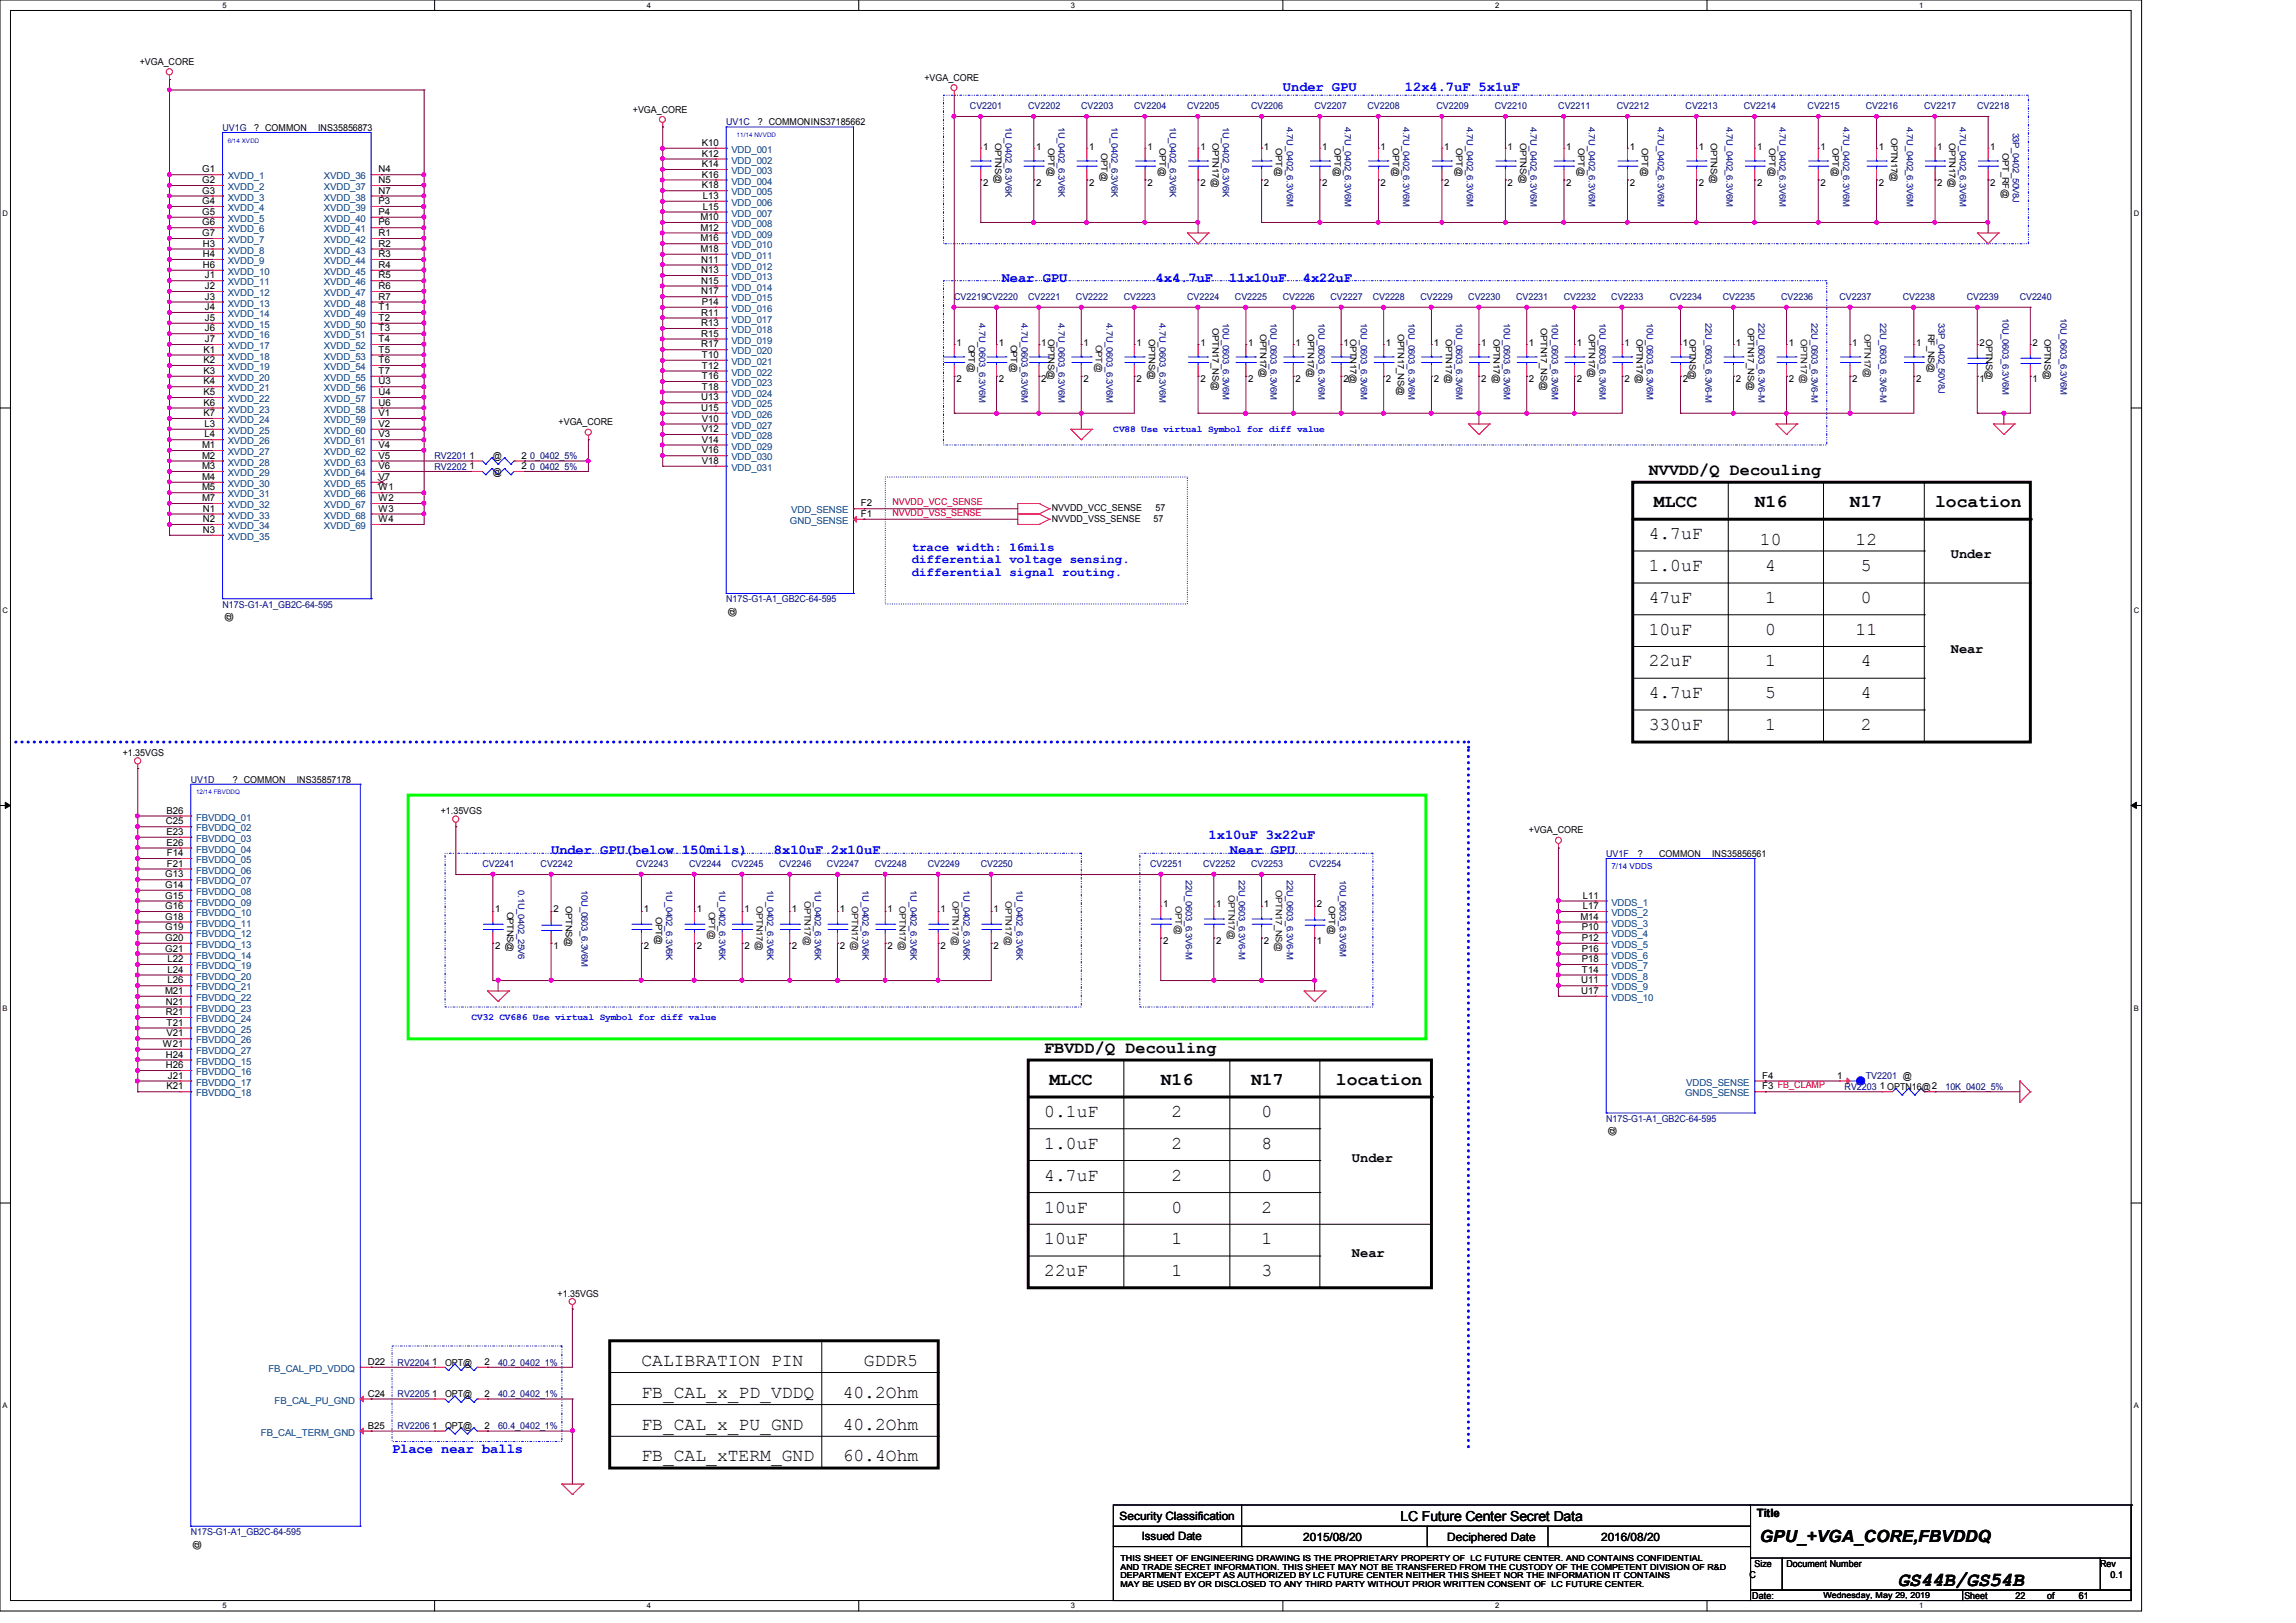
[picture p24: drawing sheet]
<svg xmlns="http://www.w3.org/2000/svg" width="297mm" height="210mm" viewBox="0 0 297 210" stroke-linecap="round" stroke-linejoin="round" font-family="sans-serif">
<defs><g id="words">
<text font-size="2.6" x="245.5" y="205.1">GS44B/GS54B</text>
<g font-size="2.3">
<text x="213.9" y="65.7">MLCC</text>
<text x="227" y="65.7">N16</text>
<text x="239.3" y="65.7">N17</text>
<text x="250.3" y="65.7">location</text>
<text x="213.3" y="69.8">4.7uF</text>
<text x="227.7" y="70.5">10</text>
<text x="240" y="70.5">12</text>
<text x="213.3" y="73.9">1.0uF</text>
<text x="228.3" y="73.9">4</text>
<text x="240.7" y="73.9">5</text>
<text x="213.3" y="82.1">10uF</text>
<text x="213.3" y="78">47uF</text>
<text x="228.3" y="78">1</text>
<text x="228.3" y="82.1">0</text>
<text x="240" y="82.1">11</text>
<text x="240.7" y="78">0</text>
<text x="213.3" y="86.2">22uF</text>
<text x="228.3" y="86.2">1</text>
<text x="240.7" y="86.2">4</text>
<text x="213.3" y="90.3">4.7uF</text>
<text x="213.3" y="94.5">330uF</text>
<text x="228.3" y="94.5">1</text>
<text x="228.3" y="90.3">5</text>
<text x="240.7" y="94.5">2</text>
<text x="240.7" y="90.3">4</text>
<text x="135.8" y="140.4">MLCC</text>
<text x="150.2" y="140.4">N16</text>
<text x="161.8" y="140.4">N17</text>
<text x="172.8" y="140.4">location</text>
<text x="135.1" y="148.6">1.0uF</text>
<text x="135.1" y="144.5">0.1uF</text>
<text x="151.6" y="148.6">2</text>
<text x="151.6" y="144.5">2</text>
<text x="163.2" y="148.6">8</text>
<text x="163.2" y="144.5">0</text>
<text x="135.1" y="152.8">4.7uF</text>
<text x="151.6" y="152.8">2</text>
<text x="163.2" y="152.8">0</text>
<text x="135.1" y="156.9">10uF</text>
<text x="135.1" y="161">10uF</text>
<text x="151.6" y="161">1</text>
<text x="151.6" y="156.9">0</text>
<text x="163.2" y="156.9">2</text>
<text x="163.2" y="161">1</text>
<text x="135.1" y="165.1">22uF</text>
<text x="151.6" y="165.1">1</text>
<text x="163.2" y="165.1">3</text>
<text x="83" y="176.8">CALIBRATION PIN</text>
<text x="111.8" y="176.8">GDDR5</text>
<text x="83" y="180.9">FB_CAL_x_PD_VDDQ</text>
<text x="83" y="185">FB_CAL_x_PU_GND</text>
<text x="109" y="185">40.2Ohm</text>
<text x="109" y="180.9">40.2Ohm</text>
<text x="83" y="189.1">FB_CAL_xTERM_GND</text>
<text x="109" y="189.1">60.4Ohm</text>
</g>
<g font-size="2.2">
<text x="213.3" y="61.4">NVVDD/Q Decouling</text>
<text x="135.1" y="136.2">FBVDD/Q Decouling</text>
<text x="227.7" y="199.5">GPU_+VGA_CORE,FBVDDQ</text>
</g>
<g font-size="1.8" fill="#00f">
<text x="165.9" y="11.8">Under GPU</text>
<text x="181.7" y="11.8">12x4.7uF 5x1uF</text>
<text x="129.6" y="36.5">Near GPU</text>
<text x="149.5" y="36.5">4x4.7uF</text>
<text x="159" y="36.5">11x10uF</text>
<text x="168.5" y="36.5">4x22uF</text>
<text x="71.3" y="110.5">Under GPU(below 150mils)</text>
<text x="100.1" y="110.5">8x10uF 2x10uF</text>
<text x="156.3" y="108.5">1x10uF 3x22uF</text>
<text x="159.1" y="110.5">Near GPU</text>
<text x="50.7" y="188">Place near balls</text>
</g>
<g font-size="1.8">
<text x="252.3" y="72.1">Under</text>
<text x="252.3" y="84.5">Near</text>
<text x="174.9" y="150.3">Under</text>
<text x="174.9" y="162.7">Near</text>
<text x="181.2" y="196.8">LC Future Center Secret Data</text>
</g>
<g font-size="1.6" fill="#00f">
<text x="117.9" y="71.3">trace width: 16mils</text>
<text x="117.9" y="72.9">differential voltage sensing.</text>
<text x="117.9" y="74.5">differential signal routing.</text>
</g>
<g font-size="1.5">
<text x="144.8" y="196.6">Security Classification</text>
<text x="227.2" y="196.3">Title</text>
<text x="147.7" y="199.3">Issued Date</text>
<text x="168.6" y="199.4">2015/08/20</text>
<text x="187.2" y="199.4">Deciphered Date</text>
<text x="207.1" y="199.4">2016/08/20</text>
</g>
<g font-size="1.2">
<text x="18.1" y="8.4">+VGA_CORE</text>
<text x="119.6" y="10.5">+VGA_CORE</text>
<text x="32.9" y="16.9">? COMMON</text>
<text x="41.1" y="16.9">INS35856873</text>
<text x="81.9" y="14.6">+VGA_CORE</text>
<text x="98" y="16.2">? COMMONINS37185662</text>
<text x="244.6" y="17.8" transform="rotate(90 244.6 17.8)">OPTN17@</text>
<text x="26.2" y="23.7">G2</text>
<text x="26.2" y="22.3">G1</text>
<text x="49" y="23.7">N5</text>
<text x="49" y="22.3">N4</text>
<text x="90.8" y="23">K16</text>
<text x="90.8" y="21.6">K14</text>
<text x="90.8" y="20.3">K12</text>
<text x="90.8" y="18.9">K10</text>
<text x="127.2" y="19.3">1</text>
<text x="128.7" y="18.5" transform="rotate(90 128.7 18.5)">OPTNS@</text>
<text x="134" y="19.3">1</text>
<text x="135.6" y="19.2" transform="rotate(90 135.6 19.2)">OPT@</text>
<text x="140.9" y="19.3">1</text>
<text x="142.4" y="19.9" transform="rotate(90 142.4 19.9)">OPT@</text>
<text x="148.4" y="19.3">1</text>
<text x="150" y="19.2" transform="rotate(90 150 19.2)">OPT@</text>
<text x="155.3" y="19.3">1</text>
<text x="156.8" y="18.5" transform="rotate(90 156.8 18.5)">OPTN17@</text>
<text x="163.5" y="19.3">1</text>
<text x="165" y="19.2" transform="rotate(90 165 19.2)">OPT@</text>
<text x="171" y="19.3">1</text>
<text x="172.6" y="19.2" transform="rotate(90 172.6 19.2)">OPT@</text>
<text x="178.6" y="19.3">1</text>
<text x="180.2" y="19.2" transform="rotate(90 180.2 19.2)">OPT@</text>
<text x="186.8" y="19.3">1</text>
<text x="188.4" y="19.2" transform="rotate(90 188.4 19.2)">OPT@</text>
<text x="195" y="19.3">1</text>
<text x="196.6" y="18.5" transform="rotate(90 196.6 18.5)">OPTNS@</text>
<text x="202.6" y="19.3">1</text>
<text x="204.2" y="19.2" transform="rotate(90 204.2 19.2)">OPT@</text>
<text x="210.8" y="19.3">1</text>
<text x="212.4" y="19.2" transform="rotate(90 212.4 19.2)">OPT@</text>
<text x="219.7" y="19.3">1</text>
<text x="221.3" y="18.5" transform="rotate(90 221.3 18.5)">OPTNS@</text>
<text x="227.3" y="19.3">1</text>
<text x="228.8" y="19.2" transform="rotate(90 228.8 19.2)">OPT@</text>
<text x="235.5" y="19.3">1</text>
<text x="237" y="19.2" transform="rotate(90 237 19.2)">OPT@</text>
<text x="243" y="19.3">1</text>
<text x="250.6" y="19.3">1</text>
<text x="252.2" y="18.5" transform="rotate(90 252.2 18.5)">OPTN17@</text>
<text x="257.5" y="19.3">1</text>
<text x="259" y="19.9" transform="rotate(90 259 19.9)">OPT_RF@</text>
<text x="26.2" y="29.2">G6</text>
<text x="26.2" y="27.8">G5</text>
<text x="26.2" y="26.4">G4</text>
<text x="26.2" y="25.1">G3</text>
<text x="49" y="29.2">P6</text>
<text x="49" y="27.8">P4</text>
<text x="49" y="26.4">P3</text>
<text x="49" y="25.1">N7</text>
<text x="90.6" y="29.8">M12</text>
<text x="90.6" y="28.5">M10</text>
<text x="90.8" y="24.4">K18</text>
<text x="90.9" y="27.1">L15</text>
<text x="90.9" y="25.7">L13</text>
<text x="127.2" y="24">2</text>
<text x="134" y="24">2</text>
<text x="140.9" y="24">2</text>
<text x="148.4" y="24">2</text>
<text x="155.3" y="24">2</text>
<text x="163.5" y="24">2</text>
<text x="171" y="24">2</text>
<text x="178.6" y="24">2</text>
<text x="186.8" y="24">2</text>
<text x="195" y="24">2</text>
<text x="202.6" y="24">2</text>
<text x="210.8" y="24">2</text>
<text x="219.7" y="24">2</text>
<text x="227.3" y="24">2</text>
<text x="235.5" y="24">2</text>
<text x="243" y="24">2</text>
<text x="250.6" y="24">2</text>
<text x="257.5" y="24">2</text>
<text x="26.2" y="30.6">G7</text>
<text x="26.2" y="34.7">H6</text>
<text x="26.2" y="33.3">H4</text>
<text x="26.2" y="31.9">H3</text>
<text x="49" y="34.7">R4</text>
<text x="49" y="33.3">R3</text>
<text x="49" y="31.9">R2</text>
<text x="49" y="30.6">R1</text>
<text x="90.6" y="32.6">M18</text>
<text x="90.6" y="31.2">M16</text>
<text x="90.7" y="35.3">N13</text>
<text x="90.7" y="34">N11</text>
<text x="26.5" y="41.5">J5</text>
<text x="26.5" y="40.1">J4</text>
<text x="26.5" y="38.8">J3</text>
<text x="26.5" y="37.4">J2</text>
<text x="26.5" y="36">J1</text>
<text x="49" y="41.5">T2</text>
<text x="49" y="40.1">T1</text>
<text x="49" y="38.8">R7</text>
<text x="49" y="37.4">R6</text>
<text x="49" y="36">R5</text>
<text x="90.7" y="40.9">R11</text>
<text x="90.7" y="38.1">N17</text>
<text x="90.7" y="36.7">N15</text>
<text x="90.8" y="39.5">P14</text>
<text x="26.3" y="47">K2</text>
<text x="26.3" y="45.6">K1</text>
<text x="26.5" y="44.3">J7</text>
<text x="26.5" y="42.9">J6</text>
<text x="49" y="47">T6</text>
<text x="49" y="45.6">T5</text>
<text x="49" y="44.3">T4</text>
<text x="49" y="42.9">T3</text>
<text x="90.7" y="45">R17</text>
<text x="90.7" y="43.6">R15</text>
<text x="90.7" y="42.2">R13</text>
<text x="90.8" y="47.7">T12</text>
<text x="90.8" y="46.3">T10</text>
<text x="123.7" y="44.7">1</text>
<text x="125.3" y="44.6" transform="rotate(90 125.3 44.6)">OPT@</text>
<text x="129.2" y="44.7">1</text>
<text x="130.8" y="44.6" transform="rotate(90 130.8 44.6)">OPT@</text>
<text x="134.7" y="44.7">1</text>
<text x="135.6" y="43.9" transform="rotate(90 135.6 43.9)">OPTNS@</text>
<text x="140.2" y="44.7">1</text>
<text x="147" y="44.7">1</text>
<text x="148.6" y="43.9" transform="rotate(90 148.6 43.9)">OPTNS@</text>
<text x="155.3" y="44.7">1</text>
<text x="156.8" y="42.5" transform="rotate(90 156.8 42.5)">OPTN17_NS@</text>
<text x="161.5" y="44.7">1</text>
<text x="163" y="43.2" transform="rotate(90 163 43.2)">OPTN17@</text>
<text x="167.6" y="44.7">1</text>
<text x="169.2" y="43.2" transform="rotate(90 169.2 43.2)">OPTN17@</text>
<text x="173.8" y="44.7">1</text>
<text x="174.7" y="43.9" transform="rotate(90 174.7 43.9)">OPTN17@</text>
<text x="179.3" y="44.7">1</text>
<text x="180.8" y="43.2" transform="rotate(90 180.8 43.2)">OPTN17_NS@</text>
<text x="185.5" y="44.7">1</text>
<text x="187" y="43.9" transform="rotate(90 187 43.9)">OPTN17@</text>
<text x="191.6" y="44.7">1</text>
<text x="193.2" y="43.9" transform="rotate(90 193.2 43.9)">OPTN17@</text>
<text x="197.8" y="44.7">1</text>
<text x="199.3" y="42.5" transform="rotate(90 199.3 42.5)">OPTN17_NS@</text>
<text x="204" y="44.7">1</text>
<text x="205.5" y="43.2" transform="rotate(90 205.5 43.2)">OPTN17@</text>
<text x="210.1" y="44.7">1</text>
<text x="211.7" y="43.9" transform="rotate(90 211.7 43.9)">OPTN17@</text>
<text x="217.7" y="44.7">1</text>
<text x="218.5" y="43.9" transform="rotate(90 218.5 43.9)">OPTNS@</text>
<text x="224.5" y="44.7">1</text>
<text x="226.1" y="42.5" transform="rotate(90 226.1 42.5)">OPTN17_NS@</text>
<text x="231.4" y="44.7">1</text>
<text x="239.6" y="44.7">1</text>
<text x="247.9" y="44.7">1</text>
<text x="249.4" y="43.2" transform="rotate(90 249.4 43.2)">RF_NS@</text>
<text x="256.1" y="44.7">2</text>
<text x="256.9" y="43.9" transform="rotate(90 256.9 43.9)">OPTNS@</text>
<text x="262.9" y="44.7">2</text>
<text x="264.5" y="43.9" transform="rotate(90 264.5 43.9)">OPTNS@</text>
<text x="26.3" y="53.8">K7</text>
<text x="26.3" y="52.5">K6</text>
<text x="26.3" y="51.1">K5</text>
<text x="26.3" y="49.7">K4</text>
<text x="26.3" y="48.4">K3</text>
<text x="49" y="53.8">V1</text>
<text x="49" y="52.5">U6</text>
<text x="49" y="51.1">U4</text>
<text x="49" y="49.7">U3</text>
<text x="49" y="48.4">T7</text>
<text x="90.7" y="53.2">U15</text>
<text x="90.7" y="51.8">U13</text>
<text x="90.8" y="50.4">T18</text>
<text x="90.8" y="49.1">T16</text>
<text x="123.7" y="49.4">2</text>
<text x="129.2" y="49.4">2</text>
<text x="134.7" y="49.4">2</text>
<text x="140.2" y="49.4">2</text>
<text x="147" y="49.4">2</text>
<text x="155.3" y="49.4">2</text>
<text x="161.5" y="49.4">2</text>
<text x="167.6" y="49.4">2</text>
<text x="173.8" y="49.4">2</text>
<text x="179.3" y="49.4">2</text>
<text x="185.5" y="49.4">2</text>
<text x="191.6" y="49.4">2</text>
<text x="197.8" y="49.4">2</text>
<text x="204" y="49.4">2</text>
<text x="210.1" y="49.4">2</text>
<text x="217.7" y="49.4">2</text>
<text x="224.5" y="49.4">2</text>
<text x="231.4" y="49.4">2</text>
<text x="239.6" y="49.4">2</text>
<text x="247.9" y="49.4">2</text>
<text x="256.1" y="49.4">1</text>
<text x="262.9" y="49.4">1</text>
<text x="26.2" y="59.4">M2</text>
<text x="26.2" y="58">M1</text>
<text x="26.5" y="56.6">L4</text>
<text x="26.5" y="55.2">L3</text>
<text x="49" y="59.4">V5</text>
<text x="49" y="58">V4</text>
<text x="49" y="56.6">V3</text>
<text x="49" y="55.2">V2</text>
<text x="60.7" y="59.4">1</text>
<text x="63.7" y="59.4">@</text>
<text x="67.5" y="59.4">2</text>
<text x="72.3" y="55">+VGA_CORE</text>
<text x="90.8" y="58.7">V16</text>
<text x="90.8" y="57.3">V14</text>
<text x="90.8" y="55.9">V12</text>
<text x="90.8" y="54.6">V10</text>
<text x="26.2" y="64.9">M7</text>
<text x="26.2" y="63.5">M5</text>
<text x="26.2" y="62.1">M4</text>
<text x="26.2" y="60.7">M3</text>
<text x="49" y="64.9">W2</text>
<text x="49" y="63.5">W1</text>
<text x="49" y="62.1">V7</text>
<text x="49" y="60.7">V6</text>
<text x="60.7" y="60.7">1</text>
<text x="63.7" y="61.5">@</text>
<text x="67.5" y="60.7">2</text>
<text x="90.8" y="60">V18</text>
<text x="111.4" y="65.5">F2</text>
<text x="26.2" y="69">N3</text>
<text x="26.2" y="67.6">N2</text>
<text x="26.2" y="66.2">N1</text>
<text x="49" y="67.6">W4</text>
<text x="49" y="66.2">W3</text>
<text x="111.4" y="66.9">F1</text>
<text x="136" y="66.1">NVVDD_VCC_SENSE</text>
<text x="136" y="67.5">NVVDD_VSS_SENSE</text>
<text x="149.2" y="67.5">57</text>
<text x="149.5" y="66.1">57</text>
<text x="29.9" y="80.5" transform="rotate(-90 29.9 80.5)">@</text>
<text x="95.1" y="79.8" transform="rotate(-90 95.1 79.8)">@</text>
<text x="15.9" y="97.8">+1.35VGS</text>
<text x="30.1" y="101.3">? COMMON</text>
<text x="38.4" y="101.3">INS35857178</text>
<text x="21.5" y="106.7">C25</text>
<text x="21.5" y="105.3">B26</text>
<text x="57" y="105.4">+1.35VGS</text>
<text x="197.8" y="107.8">+VGA_CORE</text>
<text x="21.4" y="113.5">G13</text>
<text x="21.5" y="109.4">E26</text>
<text x="21.5" y="108">E23</text>
<text x="21.6" y="112.1">F21</text>
<text x="21.6" y="110.8">F14</text>
<text x="211.9" y="110.9">?</text>
<text x="214.6" y="110.9">COMMON</text>
<text x="221.5" y="110.9">INS35856561</text>
<text x="21.4" y="119">G18</text>
<text x="21.4" y="117.6">G16</text>
<text x="21.4" y="116.3">G15</text>
<text x="21.4" y="114.9">G14</text>
<text x="64" y="118.1">1</text>
<text x="65.6" y="117.9" transform="rotate(90 65.6 117.9)">OPTNS@</text>
<text x="71.6" y="118.1">2</text>
<text x="73.2" y="117.3" transform="rotate(90 73.2 117.3)">OPTNS@</text>
<text x="83.3" y="118.1">1</text>
<text x="84.8" y="118.6" transform="rotate(90 84.8 118.6)">OPT@</text>
<text x="90.1" y="118.1">1</text>
<text x="96.3" y="118.1">1</text>
<text x="102.4" y="118.1">1</text>
<text x="108.6" y="118.1">1</text>
<text x="114.8" y="118.1">1</text>
<text x="121.7" y="118.1">1</text>
<text x="128.5" y="118.1">1</text>
<text x="150.4" y="117.4">1</text>
<text x="157.3" y="117.4">1</text>
<text x="163.5" y="117.4">1</text>
<text x="170.3" y="117.4">2</text>
<text x="171.9" y="117.3" transform="rotate(90 171.9 117.3)">OPT@</text>
<text x="204.5" y="119">M14</text>
<text x="204.8" y="117.6">L17</text>
<text x="204.8" y="116.3">L11</text>
<text x="21.4" y="123.1">G21</text>
<text x="21.4" y="121.8">G20</text>
<text x="21.4" y="120.4">G19</text>
<text x="21.7" y="125.9">L24</text>
<text x="21.7" y="124.5">L22</text>
<text x="64" y="122.8">2</text>
<text x="71.6" y="122.8">1</text>
<text x="83.3" y="122.8">2</text>
<text x="90.1" y="122.8">2</text>
<text x="96.3" y="122.8">2</text>
<text x="102.4" y="122.8">2</text>
<text x="108.6" y="122.8">2</text>
<text x="114.8" y="122.8">2</text>
<text x="121.7" y="122.8">2</text>
<text x="128.5" y="122.8">2</text>
<text x="150.4" y="122.1">2</text>
<text x="157.3" y="122.1">2</text>
<text x="163.5" y="122.1">2</text>
<text x="170.3" y="122.1">1</text>
<text x="204.6" y="125.9">T14</text>
<text x="204.6" y="124.5">P18</text>
<text x="204.6" y="123.1">P16</text>
<text x="204.6" y="121.8">P12</text>
<text x="204.6" y="120.4">P10</text>
<text x="21.4" y="128.6">M21</text>
<text x="21.5" y="131.4">R21</text>
<text x="21.5" y="130">N21</text>
<text x="21.7" y="127.3">L26</text>
<text x="204.5" y="128.6">U17</text>
<text x="204.5" y="127.3">U11</text>
<text x="21.1" y="135.5">W21</text>
<text x="21.5" y="136.9">H24</text>
<text x="21.5" y="134.1">V21</text>
<text x="21.5" y="132.7">T21</text>
<text x="21.5" y="138.2">H26</text>
<text x="21.5" y="141">K21</text>
<text x="21.7" y="139.6">J21</text>
<text x="228" y="141">F3 FB_CLAMP</text>
<text x="228" y="139.6">F4</text>
<text x="237.6" y="139.6">1</text>
<text x="243.2" y="141">1 OPTN16@2</text>
<text x="208.9" y="147" transform="rotate(-90 208.9 147)">@</text>
<text x="72.1" y="167.8">+1.35VGS</text>
<text x="47.6" y="176.6">D22</text>
<text x="55.9" y="176.6">1</text>
<text x="57.6" y="176.7">OPT@</text>
<text x="62.7" y="176.6">2</text>
<text x="47.6" y="184.9">B25</text>
<text x="47.6" y="180.7">C24</text>
<text x="55.9" y="180.7">1</text>
<text x="55.9" y="184.9">1</text>
<text x="57.6" y="180.8">OPT@</text>
<text x="57.6" y="184.9">OPT@</text>
<text x="62.7" y="180.7">2</text>
<text x="62.7" y="184.9">2</text>
<text x="25.8" y="200.5" transform="rotate(-90 25.8 200.5)">@</text>
<text x="227" y="202.7">Size</text>
<text x="231.1" y="202.7">Document Number</text>
<text x="271.7" y="202.7">Rev</text>
<text x="226.3" y="204.1">C</text>
<text x="226.7" y="206.9">Date:</text>
<text x="254.1" y="206.9">Sheet</text>
<text x="260.7" y="206.9">22</text>
<text x="264.8" y="206.9">of</text>
<text x="268.9" y="206.9">61</text>
<text x="273" y="204.1">0.1</text>
</g>
<g font-size="1.2" fill="#000080">
<text x="28.8" y="16.9">UV1G</text>
<text x="93.9" y="16.2">UV1C</text>
<text x="125.5" y="14.1">CV2201</text>
<text x="130.1" y="16.4" transform="rotate(90 130.1 16.4)">1U_0402_6.3V6K</text>
<text x="133" y="14.1">CV2202</text>
<text x="136.9" y="16.4" transform="rotate(90 136.9 16.4)">1U_0402_6.3V6K</text>
<text x="139.9" y="14.1">CV2203</text>
<text x="143.8" y="16.4" transform="rotate(90 143.8 16.4)">1U_0402_6.3V6K</text>
<text x="146.7" y="14.1">CV2204</text>
<text x="151.3" y="16.4" transform="rotate(90 151.3 16.4)">1U_0402_6.3V6K</text>
<text x="153.6" y="14.1">CV2205</text>
<text x="158.2" y="16.4" transform="rotate(90 158.2 16.4)">1U_0402_6.3V6K</text>
<text x="161.8" y="14.1">CV2206</text>
<text x="166.4" y="16.4" transform="rotate(90 166.4 16.4)">4.7U_0402_6.3V6M</text>
<text x="170" y="14.1">CV2207</text>
<text x="174" y="16.4" transform="rotate(90 174 16.4)">4.7U_0402_6.3V6M</text>
<text x="176.9" y="14.1">CV2208</text>
<text x="181.5" y="16.4" transform="rotate(90 181.5 16.4)">4.7U_0402_6.3V6M</text>
<text x="185.8" y="14.1">CV2209</text>
<text x="189.8" y="16.4" transform="rotate(90 189.8 16.4)">4.7U_0402_6.3V6M</text>
<text x="193.4" y="14.1">CV2210</text>
<text x="198" y="16.4" transform="rotate(90 198 16.4)">4.7U_0402_6.3V6M</text>
<text x="201.6" y="14.1">CV2211</text>
<text x="205.5" y="16.4" transform="rotate(90 205.5 16.4)">4.7U_0402_6.3V6M</text>
<text x="209.1" y="14.1">CV2212</text>
<text x="214.4" y="16.4" transform="rotate(90 214.4 16.4)">4.7U_0402_6.3V6M</text>
<text x="218" y="14.1">CV2213</text>
<text x="223.3" y="16.4" transform="rotate(90 223.3 16.4)">4.7U_0402_6.3V6M</text>
<text x="225.6" y="14.1">CV2214</text>
<text x="230.2" y="16.4" transform="rotate(90 230.2 16.4)">4.7U_0402_6.3V6M</text>
<text x="233.8" y="14.1">CV2215</text>
<text x="238.4" y="16.4" transform="rotate(90 238.4 16.4)">4.7U_0402_6.3V6M</text>
<text x="241.4" y="14.1">CV2216</text>
<text x="246.7" y="16.4" transform="rotate(90 246.7 16.4)">4.7U_0402_6.3V6M</text>
<text x="248.9" y="14.1">CV2217</text>
<text x="253.5" y="16.4" transform="rotate(90 253.5 16.4)">4.7U_0402_6.3V6M</text>
<text x="255.8" y="14.1">CV2218</text>
<text x="260.4" y="17.1" transform="rotate(90 260.4 17.1)">33P_0402_50V8J</text>
<text x="123.4" y="38.9">CV2219CV2220</text>
<text x="126.6" y="41.8" transform="rotate(90 126.6 41.8)">4.7U_0603_6.3V6M</text>
<text x="132.2" y="41.8" transform="rotate(90 132.2 41.8)">4.7U_0603_6.3V6M</text>
<text x="133" y="38.9">CV2221</text>
<text x="136.9" y="41.8" transform="rotate(90 136.9 41.8)">4.7U_0603_6.3V6M</text>
<text x="139.2" y="38.9">CV2222</text>
<text x="143.1" y="41.8" transform="rotate(90 143.1 41.8)">4.7U_0603_6.3V6M</text>
<text x="145.4" y="38.9">CV2223</text>
<text x="150" y="41.8" transform="rotate(90 150 41.8)">4.7U_0603_6.3V6M</text>
<text x="153.6" y="38.9">CV2224</text>
<text x="158.2" y="41.8" transform="rotate(90 158.2 41.8)">10U_0603_6.3V6M</text>
<text x="159.8" y="38.9">CV2225</text>
<text x="164.4" y="41.8" transform="rotate(90 164.4 41.8)">10U_0603_6.3V6M</text>
<text x="165.9" y="38.9">CV2226</text>
<text x="170.5" y="41.8" transform="rotate(90 170.5 41.8)">10U_0603_6.3V6M</text>
<text x="172.1" y="38.9">CV2227</text>
<text x="176" y="41.8" transform="rotate(90 176 41.8)">10U_0603_6.3V6M</text>
<text x="177.6" y="38.9">CV2228</text>
<text x="182.2" y="41.8" transform="rotate(90 182.2 41.8)">10U_0603_6.3V6M</text>
<text x="183.8" y="38.9">CV2229</text>
<text x="188.4" y="41.8" transform="rotate(90 188.4 41.8)">10U_0603_6.3V6M</text>
<text x="189.9" y="38.9">CV2230</text>
<text x="194.5" y="41.8" transform="rotate(90 194.5 41.8)">10U_0603_6.3V6M</text>
<text x="196.1" y="38.9">CV2231</text>
<text x="200.7" y="41.8" transform="rotate(90 200.7 41.8)">10U_0603_6.3V6M</text>
<text x="202.3" y="38.9">CV2232</text>
<text x="206.9" y="41.8" transform="rotate(90 206.9 41.8)">10U_0603_6.3V6M</text>
<text x="208.4" y="38.9">CV2233</text>
<text x="213" y="41.8" transform="rotate(90 213 41.8)">10U_0603_6.3V6M</text>
<text x="216" y="38.9">CV2234</text>
<text x="220.6" y="41.8" transform="rotate(90 220.6 41.8)">22U_0603_6.3V6-M</text>
<text x="222.9" y="38.9">CV2235</text>
<text x="227.5" y="41.8" transform="rotate(90 227.5 41.8)">22U_0603_6.3V6-M</text>
<text x="230.4" y="38.9">CV2236</text>
<text x="234.3" y="41.8" transform="rotate(90 234.3 41.8)">22U_0603_6.3V6-M</text>
<text x="237.9" y="38.9">CV2237</text>
<text x="243.2" y="41.8" transform="rotate(90 243.2 41.8)">22U_0603_6.3V6-M</text>
<text x="246.1" y="38.9">CV2238</text>
<text x="250.8" y="41.8" transform="rotate(90 250.8 41.8)">33P_0402_50V8J</text>
<text x="254.4" y="38.9">CV2239</text>
<text x="259" y="41.1" transform="rotate(90 259 41.1)">10U_0603_6.3V6M</text>
<text x="261.3" y="38.9">CV2240</text>
<text x="266.5" y="41.1" transform="rotate(90 266.5 41.1)">10U_0603_6.3V6M</text>
<text x="56.2" y="59.4">RV2201</text>
<text x="68.6" y="59.4">0_0402_5%</text>
<text x="56.2" y="60.8">RV2202</text>
<text x="68.6" y="60.8">0_0402_5%</text>
<text x="93.9" y="77.9">N17S-G1-A1_GB2C-64-595</text>
<text x="28.8" y="78.6">N17S-G1-A1_GB2C-64-595</text>
<text x="24.7" y="101.3">UV1D</text>
<text x="62.4" y="112.2">CV2241</text>
<text x="69.9" y="112.2">CV2242</text>
<text x="82.3" y="112.2">CV2243</text>
<text x="89.1" y="112.2">CV2244</text>
<text x="94.6" y="112.2">CV2245</text>
<text x="100.8" y="112.2">CV2246</text>
<text x="107" y="112.2">CV2247</text>
<text x="113.1" y="112.2">CV2248</text>
<text x="120" y="112.2">CV2249</text>
<text x="126.9" y="112.2">CV2250</text>
<text x="148.8" y="112.2">CV2251</text>
<text x="153.4" y="113.8" transform="rotate(90 153.4 113.8)">22U_0603_6.3V6-M</text>
<text x="155.6" y="112.2">CV2252</text>
<text x="160.3" y="113.8" transform="rotate(90 160.3 113.8)">22U_0603_6.3V6-M</text>
<text x="161.8" y="112.2">CV2253</text>
<text x="166.4" y="113.8" transform="rotate(90 166.4 113.8)">22U_0603_6.3V6-M</text>
<text x="169.4" y="112.2">CV2254</text>
<text x="173.3" y="113.8" transform="rotate(90 173.3 113.8)">10U_0603_6.3V6M</text>
<text x="207.8" y="110.9">UV1F</text>
<text x="67" y="115.2" transform="rotate(90 67 115.2)">0.1U_0402_25V6</text>
<text x="75.2" y="115.2" transform="rotate(90 75.2 115.2)">10U_0603_6.3V6M</text>
<text x="86.2" y="115.2" transform="rotate(90 86.2 115.2)">1U_0402_6.3V6K</text>
<text x="93" y="115.2" transform="rotate(90 93 115.2)">1U_0402_6.3V6K</text>
<text x="99.2" y="115.2" transform="rotate(90 99.2 115.2)">1U_0402_6.3V6K</text>
<text x="105.4" y="115.2" transform="rotate(90 105.4 115.2)">1U_0402_6.3V6K</text>
<text x="111.6" y="115.2" transform="rotate(90 111.6 115.2)">1U_0402_6.3V6K</text>
<text x="117.8" y="115.2" transform="rotate(90 117.8 115.2)">1U_0402_6.3V6K</text>
<text x="124.6" y="115.2" transform="rotate(90 124.6 115.2)">1U_0402_6.3V6K</text>
<text x="131.5" y="115.2" transform="rotate(90 131.5 115.2)">1U_0402_6.3V6K</text>
<text x="238.6" y="141">RV2203</text>
<text x="241.4" y="139.7">TV2201 @</text>
<text x="251.6" y="141">10K_0402_5%</text>
<text x="207.8" y="145.2">N17S-G1-A1_GB2C-64-595</text>
<text x="51.4" y="176.7">RV2204</text>
<text x="64.4" y="176.7">40.2_0402_1%</text>
<text x="51.4" y="180.8">RV2205</text>
<text x="51.4" y="184.9">RV2206</text>
<text x="64.4" y="180.8">40.2_0402_1%</text>
<text x="64.4" y="184.9">60.4_0402_1%</text>
<text x="24.7" y="198.6">N17S-G1-A1_GB2C-64-595</text>
</g>
<g font-size="1.2" fill="#004080">
<text x="29.5" y="23.2">XVDD_1</text>
<text x="41.9" y="23.2">XVDD_36</text>
<text x="94.6" y="23.9">VDD_004</text>
<text x="94.6" y="22.5">VDD_003</text>
<text x="94.6" y="21.2">VDD_002</text>
<text x="94.6" y="19.8">VDD_001</text>
<text x="29.5" y="28.7">XVDD_5</text>
<text x="29.5" y="27.3">XVDD_4</text>
<text x="29.5" y="26">XVDD_3</text>
<text x="29.5" y="24.6">XVDD_2</text>
<text x="41.9" y="28.7">XVDD_40</text>
<text x="41.9" y="27.3">XVDD_39</text>
<text x="41.9" y="26">XVDD_38</text>
<text x="41.9" y="24.6">XVDD_37</text>
<text x="94.6" y="29.4">VDD_008</text>
<text x="94.6" y="28">VDD_007</text>
<text x="94.6" y="26.6">VDD_006</text>
<text x="94.6" y="25.3">VDD_005</text>
<text x="29.5" y="35.6">XVDD_10</text>
<text x="29.5" y="34.2">XVDD_9</text>
<text x="29.5" y="32.8">XVDD_8</text>
<text x="29.5" y="31.5">XVDD_7</text>
<text x="29.5" y="30.1">XVDD_6</text>
<text x="41.9" y="35.6">XVDD_45</text>
<text x="41.9" y="34.2">XVDD_44</text>
<text x="41.9" y="32.8">XVDD_43</text>
<text x="41.9" y="31.5">XVDD_42</text>
<text x="41.9" y="30.1">XVDD_41</text>
<text x="94.6" y="34.9">VDD_012</text>
<text x="94.6" y="33.5">VDD_011</text>
<text x="94.6" y="32.1">VDD_010</text>
<text x="94.6" y="30.7">VDD_009</text>
<text x="29.5" y="41">XVDD_14</text>
<text x="29.5" y="39.7">XVDD_13</text>
<text x="29.5" y="38.3">XVDD_12</text>
<text x="29.5" y="36.9">XVDD_11</text>
<text x="41.9" y="41">XVDD_49</text>
<text x="41.9" y="39.7">XVDD_48</text>
<text x="41.9" y="38.3">XVDD_47</text>
<text x="41.9" y="36.9">XVDD_46</text>
<text x="94.6" y="41.7">VDD_017</text>
<text x="94.6" y="40.3">VDD_016</text>
<text x="94.6" y="39">VDD_015</text>
<text x="94.6" y="37.6">VDD_014</text>
<text x="94.6" y="36.2">VDD_013</text>
<text x="29.5" y="47.9">XVDD_19</text>
<text x="29.5" y="46.5">XVDD_18</text>
<text x="29.5" y="45.2">XVDD_17</text>
<text x="29.5" y="43.8">XVDD_16</text>
<text x="29.5" y="42.4">XVDD_15</text>
<text x="41.9" y="47.9">XVDD_54</text>
<text x="41.9" y="46.5">XVDD_53</text>
<text x="41.9" y="45.2">XVDD_52</text>
<text x="41.9" y="43.8">XVDD_51</text>
<text x="41.9" y="42.4">XVDD_50</text>
<text x="94.6" y="47.2">VDD_021</text>
<text x="94.6" y="45.8">VDD_020</text>
<text x="94.6" y="44.5">VDD_019</text>
<text x="94.6" y="43.1">VDD_018</text>
<text x="29.5" y="53.4">XVDD_23</text>
<text x="29.5" y="52">XVDD_22</text>
<text x="29.5" y="50.6">XVDD_21</text>
<text x="29.5" y="49.3">XVDD_20</text>
<text x="41.9" y="53.4">XVDD_58</text>
<text x="41.9" y="52">XVDD_57</text>
<text x="41.9" y="50.6">XVDD_56</text>
<text x="41.9" y="49.3">XVDD_55</text>
<text x="94.6" y="52.7">VDD_025</text>
<text x="94.6" y="51.3">VDD_024</text>
<text x="94.6" y="50">VDD_023</text>
<text x="94.6" y="48.6">VDD_022</text>
<text x="29.5" y="58.9">XVDD_27</text>
<text x="29.5" y="57.5">XVDD_26</text>
<text x="29.5" y="56.1">XVDD_25</text>
<text x="29.5" y="54.7">XVDD_24</text>
<text x="41.9" y="58.9">XVDD_62</text>
<text x="41.9" y="57.5">XVDD_61</text>
<text x="41.9" y="56.1">XVDD_60</text>
<text x="41.9" y="54.7">XVDD_59</text>
<text x="94.6" y="59.6">VDD_030</text>
<text x="94.6" y="58.2">VDD_029</text>
<text x="94.6" y="56.8">VDD_028</text>
<text x="94.6" y="55.5">VDD_027</text>
<text x="94.6" y="54.1">VDD_026</text>
<text x="29.5" y="65.7">XVDD_32</text>
<text x="29.5" y="64.3">XVDD_31</text>
<text x="29.5" y="63">XVDD_30</text>
<text x="29.5" y="61.6">XVDD_29</text>
<text x="29.5" y="60.2">XVDD_28</text>
<text x="41.9" y="65.7">XVDD_67</text>
<text x="41.9" y="64.3">XVDD_66</text>
<text x="41.9" y="63">XVDD_65</text>
<text x="41.9" y="61.6">XVDD_64</text>
<text x="41.9" y="60.2">XVDD_63</text>
<text x="94.6" y="60.9">VDD_031</text>
<text x="29.5" y="69.8">XVDD_35</text>
<text x="29.5" y="68.5">XVDD_34</text>
<text x="29.5" y="67.1">XVDD_33</text>
<text x="41.9" y="68.5">XVDD_69</text>
<text x="41.9" y="67.1">XVDD_68</text>
<text x="102.2" y="67.8">GND_SENSE</text>
<text x="102.4" y="66.4">VDD_SENSE</text>
<text x="25.4" y="107.6">FBVDDQ_02</text>
<text x="25.4" y="106.2">FBVDDQ_01</text>
<text x="25.4" y="113">FBVDDQ_06</text>
<text x="25.4" y="111.7">FBVDDQ_05</text>
<text x="25.4" y="110.3">FBVDDQ_04</text>
<text x="25.4" y="108.9">FBVDDQ_03</text>
<text x="25.4" y="119.9">FBVDDQ_11</text>
<text x="25.4" y="118.5">FBVDDQ_10</text>
<text x="25.4" y="117.2">FBVDDQ_09</text>
<text x="25.4" y="115.8">FBVDDQ_08</text>
<text x="25.4" y="114.4">FBVDDQ_07</text>
<text x="208.4" y="119.9">VDDS_3</text>
<text x="208.4" y="118.5">VDDS_2</text>
<text x="208.4" y="117.2">VDDS_1</text>
<text x="25.4" y="125.4">FBVDDQ_19</text>
<text x="25.4" y="124">FBVDDQ_14</text>
<text x="25.4" y="122.6">FBVDDQ_13</text>
<text x="25.4" y="121.3">FBVDDQ_12</text>
<text x="208.4" y="125.4">VDDS_7</text>
<text x="208.4" y="124">VDDS_6</text>
<text x="208.4" y="122.6">VDDS_5</text>
<text x="208.4" y="121.3">VDDS_4</text>
<text x="25.4" y="130.9">FBVDDQ_23</text>
<text x="25.4" y="129.5">FBVDDQ_22</text>
<text x="25.4" y="128.1">FBVDDQ_21</text>
<text x="25.4" y="126.7">FBVDDQ_20</text>
<text x="208.4" y="129.5">VDDS_10</text>
<text x="208.4" y="128.1">VDDS_9</text>
<text x="208.4" y="126.7">VDDS_8</text>
<text x="25.4" y="137.8">FBVDDQ_15</text>
<text x="25.4" y="136.4">FBVDDQ_27</text>
<text x="25.4" y="135">FBVDDQ_26</text>
<text x="25.4" y="133.6">FBVDDQ_25</text>
<text x="25.4" y="132.2">FBVDDQ_24</text>
<text x="25.4" y="141.9">FBVDDQ_18</text>
<text x="25.4" y="140.5">FBVDDQ_17</text>
<text x="25.4" y="139.1">FBVDDQ_16</text>
<text x="218" y="141.9">GNDS_SENSE</text>
<text x="218.1" y="140.5">VDDS_SENSE</text>
<text x="34.7" y="177.5">FB_CAL_PD_VDDQ</text>
<text x="33.7" y="185.8">FB_CAL_TERM_GND</text>
<text x="35.5" y="181.6">FB_CAL_PU_GND</text>
</g>
<g font-size="1.2" fill="#400000">
<text x="141.8" y="44.6" transform="rotate(90 141.8 44.6)">OPT@</text>
<text x="232.9" y="43.9" transform="rotate(90 232.9 43.9)">OPTN17@</text>
<text x="241.2" y="43.2" transform="rotate(90 241.2 43.2)">OPTN17@</text>
<text x="91.7" y="117.9" transform="rotate(90 91.7 117.9)">OPT@</text>
<text x="97.9" y="117.3" transform="rotate(90 97.9 117.3)">OPTN17@</text>
<text x="104" y="116.6" transform="rotate(90 104 116.6)">OPTN17@</text>
<text x="110.2" y="117.3" transform="rotate(90 110.2 117.3)">OPTN17@</text>
<text x="116.4" y="117.3" transform="rotate(90 116.4 117.3)">OPTN17@</text>
<text x="123.2" y="116.6" transform="rotate(90 123.2 116.6)">OPTN17@</text>
<text x="130.1" y="116.6" transform="rotate(90 130.1 116.6)">OPTN17@</text>
<text x="152" y="117.3" transform="rotate(90 152 117.3)">OPT@</text>
<text x="158.9" y="115.9" transform="rotate(90 158.9 115.9)">OPTN17@</text>
<text x="165" y="115.2" transform="rotate(90 165 115.2)">OPTN17_NS@</text>
</g>
<g font-size="1.2" fill="#00f">
<text x="144" y="55.9">CV88 Use virtual Symbol for diff value</text>
<text x="61" y="132">CV32 CV686 Use virtual Symbol for diff value</text>
</g>
<g font-size="1.2" fill="#f00">
<text x="115.4" y="65.4">NVVDD_VCC_SENSE</text>
<text x="115.4" y="66.7">NVVDD_VSS_SENSE</text>
</g>
<text font-size="1.1" fill="#00f" x="208.4" y="112.5">7/14 VDDS</text>
<g font-size="1.1">
<text x="144.9" y="202">THIS SHEET OF ENGINEERING DRAWING IS THE PROPRIETARY PROPERTY OF LC FUTURE CENTER. AND CONTAINS CONFIDENTIAL</text>
<text x="144.9" y="203.1">AND TRADE SECRET INFORMATION. THIS SHEET MAY NOT BE TRANSFERED FROM THE CUSTODY OF THE COMPETENT DIVISION OF R&amp;D</text>
<text x="144.9" y="204.2">DEPARTMENT EXCEPT AS AUTHORIZED BY LC FUTURE CENTER NEITHER THIS SHEET NOR THE INFORMATION IT CONTAINS</text>
<text x="144.9" y="205.3">MAY BE USED BY OR DISCLOSED TO ANY THIRD PARTY WITHOUT PRIOR WRITTEN CONSENT OF LC FUTURE CENTER.</text>
<text x="235.9" y="206.7">Wednesday, May 29, 2019</text>
</g>
<g font-size="1">
<text x="28.8" y="1">5</text>
<text x="83.7" y="1">4</text>
<text x="138.5" y="1">3</text>
<text x="193.4" y="1">2</text>
<text x="248.3" y="1">1</text>
<text x=".3" y="27.9">D</text>
<text x="276" y="27.9">D</text>
<text x=".3" y="79.4">C</text>
<text x="276" y="79.4">C</text>
<text x=".3" y="130.8">B</text>
<text x="276" y="130.8">B</text>
<text x=".3" y="182.2">A</text>
<text x="276" y="182.2">A</text>
<text x="28.8" y="208.1">5</text>
<text x="83.7" y="208.1">4</text>
<text x="138.5" y="208.1">3</text>
<text x="193.4" y="208.1">2</text>
<text x="248.3" y="208.1">1</text>
</g>
<g font-size=".8" fill="#00f">
<text x="95.3" y="17.7">11/14 NVVDD</text>
<text x="29.5" y="18.5">6/14 XVDD</text>
<text x="25.4" y="102.8">12/14 FBVDDQ</text>
</g>
</g></defs>
<path d="M0 0h277v208.4h-277zM1.4 1.4h274.3v205.7h-274.3z" fill="none" stroke="#000" stroke-width=".13"/>
<g fill="#fff">
<path d="M28.8 .1h.5v1.1h-.5z"/>
<path d="M28.8 207.2h.5v1.1h-.5z"/>
</g>
<path d="M56.2 0v1.4M56.2 207.1v1.3" fill="none" stroke="#000" stroke-width=".13"/>
<g fill="#fff">
<path d="M83.7 .1h.5v1.1h-.5z"/>
<path d="M83.7 207.2h.5v1.1h-.5z"/>
</g>
<path d="M111.1 0v1.4M111.1 207.1v1.3" fill="none" stroke="#000" stroke-width=".13"/>
<g fill="#fff">
<path d="M138.5 .1h.6v1.1h-.6z"/>
<path d="M138.5 207.2h.6v1.1h-.6z"/>
</g>
<path d="M165.9 0v1.4M165.9 207.1v1.3" fill="none" stroke="#000" stroke-width=".13"/>
<g fill="#fff">
<path d="M193.4 .1h.5v1.1h-.5z"/>
<path d="M193.4 207.2h.5v1.1h-.5z"/>
</g>
<path d="M220.8 0v1.4M220.8 207.1v1.3" fill="none" stroke="#000" stroke-width=".13"/>
<g fill="#fff">
<path d="M248.2 .1h.6v1.1h-.6z"/>
<path d="M248.2 207.2h.6v1.1h-.6z"/>
<path d="M.3 27.1h.8v1.1h-.8z"/>
<path d="M276 27.1h.7v1.1h-.7z"/>
<path d="M.3 78.5h.8v1.1h-.8z"/>
<path d="M276 78.5h.7v1.1h-.7z"/>
</g>
<path d="M0 52.8h1.4M275.7 52.8h1.3" fill="none" stroke="#000" stroke-width=".13"/>
<g fill="#fff">
<path d="M.3 129.9h.7v1.1h-.7z"/>
<path d="M276 129.9h.6v1.1h-.6z"/>
</g>
<path d="M0 104.2h1.4M275.7 104.2h1.3" fill="none" stroke="#000" stroke-width=".13"/>
<path d="M.7 103.8l.7 .4-.7 .4zM275.7 104.2l.7-.4v.8z" fill="#000" stroke="#000" stroke-width=".13"/>
<g fill="#fff">
<path d="M.3 181.4h.7v1.1h-.7z"/>
<path d="M276 181.4h.6v1.1h-.6z"/>
</g>
<path d="M0 155.7h1.4M275.7 155.7h1.3M78.9 177.6h42.5M106.3 173.5v16.4M121.4 177.6h.1M78.9 185.8h42.5M78.9 181.7h42.5M106.3 189.9h.1M121.4 185.8h.1M121.4 181.7h.1" fill="none" stroke="#000" stroke-width=".13"/>
<path d="M122 12.3h140.4v19.2h-140.4zM122 36.3h114.3v21.3h-114.3zM57.6 110.4h82.3v19.9h-82.3zM147.4 110.4h30.2v19.9h-30.2zM50.7 174.2h22v12.3h-22z" fill="none" stroke="#00f" stroke-width=".13" stroke-dasharray=".3 .3 0 .3 0 .3"/>
<path d="M78.9 173.5h42.5v16.4h-42.5z" fill="none" stroke="#000" stroke-width=".38"/>
<path d="M2 96h187.9" fill="none" stroke="#00f" stroke-width=".38" stroke-dasharray="0 .8"/>
<circle cx="189.9" cy="96" r=".19" fill="#00f" stroke-dasharray="0 .8"/>
<path d="M114.5 61.7h39.1v16.4h-39.1z" fill="none" stroke="#00f" stroke-width=".13" stroke-dasharray="0 .3"/>
<g fill="none" stroke="#000" stroke-width=".13">
<path d="M211.2 75.4h51.4M211.2 79.5h37.7M211.2 71.3h37.7M223.6 62.4v33.6M235.9 62.4v33.6M248.9 79.5h.1M248.9 71.3h.1M248.9 62.4v33.6M262.6 75.4h.1M211.2 83.7h37.7M211.2 87.8h37.7M211.2 91.9h37.7"/>
<path d="M223.6 96h.1M235.9 96h.1M248.9 83.7h.1M248.9 87.8h.1M248.9 96h.1M248.9 91.9h.1M145.4 137.2v29.4M159.1 137.2v29.4M170.7 137.2v29.4M133 150.2h37.7M133 154.3h37.7M133 158.4h52.2"/>
<path d="M133 146h37.7M170.7 150.2h.1M170.7 154.3h.1M170.7 146h.1M185.2 158.4h.1M133 162.5h37.7M145.4 166.6h.1M159.1 166.6h.1M170.7 162.5h.1M170.7 166.6h.1"/>
</g>
<path d="M211.2 62.4h51.4v33.6h-51.4zM211.2 67.2h51.4M133 137.2h52.2v29.4h-52.2zM133 141.9h52.2" fill="none" stroke="#000" stroke-width=".38"/>
<g fill="#000">
<circle cx="262.6" cy="67.2" r=".19"/>
<circle cx="185.2" cy="141.9" r=".19"/>
</g>
<path d="M52.8 102.9h131.6v31.5h-131.6z" fill="none" stroke="#0f0" stroke-width=".38"/>
<path d="M189.9 187.2v-90.5" fill="none" stroke="#00f" stroke-width=".38" stroke-dasharray="0 .8"/>
<circle cx="189.9" cy="96.7" r=".19" fill="#00f" stroke-dasharray="0 .8"/>
<g fill="none" stroke="#f00" stroke-width=".13">
<path d="M21.9 10.3h.1M21.9 9.7v.6M85.7 16.4h.1M85.7 15.9v.5M92.6 19.2h.1M92.6 19.2h1.3M123.4 12.3h.1M123.4 11.8v.5M126.9 19.2h.1M126.9 19.2v1.4M133.7 19.2h.1M133.7 19.2v1.4"/>
<path d="M140.6 19.2h.1M140.6 19.2v1.4M148.1 19.2h.1M148.1 19.2v1.4M155 19.2h.1M155 19.2v1.4M163.2 19.2h.1M163.2 19.2v1.4M170.7 19.2h.1M170.7 19.2v1.4M178.3 19.2h.1M178.3 19.2v1.4"/>
<path d="M186.5 19.2h.1M186.5 19.2v1.4M194.7 19.2h.1M194.7 19.2v1.4M202.3 19.2h.1M202.3 19.2v1.4M210.5 19.2h.1M210.5 19.2v1.4M219.5 19.2h.1M219.5 19.2v1.4M227 19.2h.1M227 19.2v1.4"/>
<path d="M235.2 19.2h.1M235.2 19.2v1.4M242.7 19.2h.1M242.7 19.2v1.4M250.3 19.2h.1M250.3 19.2v1.4M257.2 19.2h.1M257.2 19.2v1.4M27.4 39.1h.1M27.4 37.7h.1M27.4 36.3h.1M27.4 35h.1"/>
<path d="M27.4 33.6h.1M27.4 32.2h.1M27.4 30.9h.1M27.4 29.5h.1M27.4 28.1h.1M27.4 26.7h.1M27.4 25.4h.1M27.4 24h.1M27.4 22.6h.1M27.4 39.1h1.4M27.4 37.7h1.4M27.4 36.3h1.4"/>
<path d="M27.4 35h1.4M27.4 33.6h1.4M27.4 32.2h1.4M27.4 30.9h1.4M27.4 29.5h1.4M27.4 28.1h1.4M27.4 26.7h1.4M27.4 25.4h1.4M27.4 24h1.4M27.4 22.6h1.4M48 39.1h1.4M48 37.7h1.4"/>
<path d="M48 36.3h1.4M48 35h1.4M48 33.6h1.4M48 32.2h1.4M48 30.9h1.4M48 29.5h1.4M48 28.1h1.4M48 26.7h1.4M48 25.4h1.4M48 24h1.4M48 22.6h1.4M49.4 39.1h.1"/>
<path d="M49.4 37.7h.1M49.4 36.3h.1M49.4 35h.1M49.4 33.6h.1M49.4 32.2h.1M49.4 30.9h.1M49.4 29.5h.1M49.4 28.1h.1M49.4 26.7h.1M49.4 25.4h.1M49.4 24h.1M49.4 22.6h.1"/>
<path d="M92.6 39.8h.1M92.6 38.4h.1M92.6 37h.1M92.6 35.6h.1M92.6 34.3h.1M92.6 32.9h.1M92.6 31.5h.1M92.6 30.1h.1M92.6 28.8h.1M92.6 27.4h.1M92.6 26h.1M92.6 24.7h.1"/>
<path d="M92.6 23.3h.1M92.6 21.9h.1M92.6 20.6h.1M92.6 30.1h1.3M92.6 39.8h1.3M92.6 38.4h1.3M92.6 37h1.3M92.6 35.6h1.3M92.6 34.3h1.3M92.6 32.9h1.3M92.6 31.5h1.3M92.6 28.8h1.3"/>
<path d="M92.6 27.4h1.3M92.6 26h1.3M92.6 24.7h1.3M92.6 23.3h1.3M92.6 21.9h1.3M92.6 20.6h1.3M126.9 23.3h.1M126.9 21.9v1.4M133.7 23.3h.1M133.7 21.9v1.4M140.6 23.3h.1M140.6 21.9v1.4"/>
<path d="M148.1 23.3h.1M148.1 21.9v1.4M153.6 30.1h.1M153.6 30.1h2.7M153.6 30.1l1.4 1.4M155 31.5h.1M155 23.3h.1M155 21.9v1.4M156.3 30.1h.1M156.3 30.1l-1.3 1.4M163.2 23.3h.1M163.2 21.9v1.4"/>
<path d="M170.7 23.3h.1M170.7 21.9v1.4M178.3 23.3h.1M178.3 21.9v1.4M186.5 23.3h.1M186.5 21.9v1.4M194.7 23.3h.1M194.7 21.9v1.4M202.3 23.3h.1M202.3 21.9v1.4M210.5 23.3h.1M210.5 21.9v1.4"/>
<path d="M219.5 23.3h.1M219.5 21.9v1.4M227 23.3h.1M227 21.9v1.4M235.2 23.3h.1M235.2 21.9v1.4M242.7 23.3h.1M242.7 21.9v1.4M250.3 23.3h.1M250.3 21.9v1.4M255.8 30.1h.1M255.8 30.1h2.7"/>
<path d="M255.8 30.1l1.4 1.4M257.2 31.5h.1M257.2 23.3h.1M257.2 21.9v1.4M258.5 30.1h.1M258.5 30.1l-1.3 1.4M27.4 59.6h.1M27.4 58.3h.1M27.4 56.9h.1M27.4 55.5h.1M27.4 54.1h.1M27.4 52.8h.1"/>
<path d="M27.4 51.4h.1M27.4 50h.1M27.4 48.7h.1M27.4 47.3h.1M27.4 45.9h.1M27.4 44.6h.1M27.4 43.2h.1M27.4 41.8h.1M27.4 40.4h.1M27.4 55.5h1.4M27.4 59.6h1.4M27.4 58.3h1.4"/>
<path d="M27.4 56.9h1.4M27.4 54.1h1.4M27.4 52.8h1.4M27.4 51.4h1.4M27.4 50h1.4M27.4 48.7h1.4M27.4 47.3h1.4M27.4 45.9h1.4M27.4 44.6h1.4M27.4 43.2h1.4M27.4 41.8h1.4M27.4 40.4h1.4"/>
<path d="M48 55.5h1.4M48 59.6h1.4M48 58.3h1.4M48 56.9h1.4M48 54.1h1.4M48 52.8h1.4M48 51.4h1.4M48 50h1.4M48 48.7h1.4M48 47.3h1.4M48 45.9h1.4M48 44.6h1.4"/>
<path d="M48 43.2h1.4M48 41.8h1.4M48 40.4h1.4M49.4 59.6h.1M49.4 58.3h.1M49.4 56.9h.1M49.4 55.5h.1M49.4 54.1h.1M49.4 52.8h.1M49.4 51.4h.1M49.4 50h.1M49.4 48.7h.1"/>
<path d="M49.4 47.3h.1M49.4 45.9h.1M49.4 44.6h.1M49.4 43.2h.1M49.4 41.8h.1M49.4 40.4h.1M61 59.6h.1M61 59.6h1.4M66.5 59.6h1.4M67.9 59.6h.1M76.1 56.9h.1M76.1 56.3v.6"/>
<path d="M92.6 59h.1M92.6 57.6h.1M92.6 56.2h.1M92.6 54.9h.1M92.6 53.5h.1M92.6 52.1h.1M92.6 50.7h.1M92.6 49.4h.1M92.6 48h.1M92.6 46.6h.1M92.6 45.3h.1M92.6 43.9h.1"/>
<path d="M92.6 42.5h.1M92.6 41.1h.1M92.6 54.9h1.3M92.6 59h1.3M92.6 57.6h1.3M92.6 56.2h1.3M92.6 53.5h1.3M92.6 52.1h1.3M92.6 50.7h1.3M92.6 49.4h1.3M92.6 48h1.3M92.6 46.6h1.3"/>
<path d="M92.6 45.3h1.3M92.6 43.9h1.3M92.6 42.5h1.3M92.6 41.1h1.3M123.4 44.6h.1M123.4 48.7h.1M123.4 44.6v1.3M123.4 47.3v1.4M128.9 44.6h.1M128.9 48.7h.1M128.9 44.6v1.3M128.9 47.3v1.4"/>
<path d="M134.4 44.6h.1M134.4 48.7h.1M134.4 44.6v1.3M134.4 47.3v1.4M138.5 55.5h.1M138.5 55.5h2.8M138.5 55.5l1.4 1.4M139.9 56.9h.1M139.9 44.6h.1M139.9 48.7h.1M139.9 44.6v1.3M139.9 47.3v1.4"/>
<path d="M141.3 55.5h.1M141.3 55.5l-1.4 1.4M146.7 44.6h.1M146.7 48.7h.1M146.7 44.6v1.3M146.7 47.3v1.4M155 44.6h.1M155 48.7h.1M155 44.6v1.3M155 47.3v1.4M161.2 44.6h.1M161.2 48.7h.1"/>
<path d="M161.2 44.6v1.3M161.2 47.3v1.4M167.3 44.6h.1M167.3 48.7h.1M167.3 44.6v1.3M167.3 47.3v1.4M173.5 44.6h.1M173.5 48.7h.1M173.5 44.6v1.3M173.5 47.3v1.4M179 44.6h.1M179 48.7h.1"/>
<path d="M179 44.6v1.3M179 47.3v1.4M185.2 44.6h.1M185.2 48.7h.1M185.2 44.6v1.3M185.2 47.3v1.4M189.9 54.9h.1M189.9 54.9h2.8M189.9 54.9l1.4 1.3M191.3 56.2h.1M191.3 44.6h.1M191.3 48.7h.1"/>
<path d="M191.3 44.6v1.3M191.3 47.3v1.4M192.7 54.9h.1M192.7 54.9l-1.4 1.3M197.5 44.6h.1M197.5 48.7h.1M197.5 44.6v1.3M197.5 47.3v1.4M203.7 44.6h.1M203.7 48.7h.1M203.7 44.6v1.3M203.7 47.3v1.4"/>
<path d="M209.8 44.6h.1M209.8 48.7h.1M209.8 44.6v1.3M209.8 47.3v1.4M217.4 44.6h.1M217.4 48.7h.1M217.4 44.6v1.3M217.4 47.3v1.4M224.2 44.6h.1M224.2 48.7h.1M224.2 44.6v1.3M224.2 47.3v1.4"/>
<path d="M229.7 54.9h.1M229.7 54.9h2.8M229.7 54.9l1.4 1.3M231.1 56.2h.1M231.1 44.6h.1M231.1 48.7h.1M231.1 44.6v1.3M231.1 47.3v1.4M232.5 54.9h.1M232.5 54.9l-1.4 1.3M239.3 44.6h.1M239.3 48.7h.1"/>
<path d="M239.3 44.6v1.3M239.3 47.3v1.4M247.6 44.6h.1M247.6 48.7h.1M247.6 44.6v1.3M247.6 47.3v1.4M255.8 48.7h.1M255.8 44.6h.1M255.8 44.6v1.3M255.8 47.3v1.4M257.9 54.9h.1M257.9 54.9h2.7"/>
<path d="M257.9 54.9l1.3 1.3M259.2 56.2h.1M260.6 54.9h.1M260.6 54.9l-1.4 1.3M262.6 48.7h.1M262.6 44.6h.1M262.6 44.6v1.3M262.6 47.3v1.4M27.4 69.3h.1M27.4 67.9h.1M27.4 66.5h.1M27.4 65.2h.1"/>
<path d="M27.4 63.8h.1M27.4 62.4h.1M27.4 61h.1M27.4 65.2h1.4M27.4 66.5h1.4M27.4 67.9h1.4M27.4 69.3h1.4M27.4 63.8h1.4M27.4 62.4h1.4M27.4 61h1.4M48 65.2h1.4M48 66.5h1.4"/>
<path d="M48 67.9h1.4M48 63.8h1.4M48 62.4h1.4M48 61h1.4M49.4 67.9h.1M49.4 66.5h.1M49.4 65.2h.1M49.4 63.8h.1M49.4 62.4h.1M49.4 61h.1M61 61h.1M61 61h1.4"/>
<path d="M66.5 61h1.4M67.9 61h.1M92.6 60.3h.1M92.6 60.3h1.3M110.4 67.2h1.4M110.4 65.8h1.4M111.8 67.2h.1M111.8 65.8h.1M131.7 65.2h.1M131.7 66.5h.1M131.7 67.9h.1M131.7 65.2h2.7"/>
<path d="M131.7 65.2v2.7M131.7 66.5h2.7M131.7 67.9h2.7M134.4 65.2h.1M134.4 66.5h.1M134.4 67.9h.1M134.4 65.2l1.4 .6M134.4 66.5l1.4 .7M135.8 65.8h.1M135.8 67.2h.1M135.8 65.8l-1.4 .7M135.8 67.2l-1.4 .7"/>
<path d="M17.8 99.4h.1M17.8 98.9v.5M23.3 119.3h.1M23.3 117.9h.1M23.3 116.6h.1M23.3 115.2h.1M23.3 113.8h.1M23.3 112.4h.1M23.3 111.1h.1M23.3 109.7h.1M23.3 108.3h.1M23.3 107h.1"/>
<path d="M23.3 105.6h.1M23.3 119.3h1.4M23.3 117.9h1.4M23.3 116.6h1.4M23.3 115.2h1.4M23.3 113.8h1.4M23.3 112.4h1.4M23.3 111.1h1.4M23.3 109.7h1.4M23.3 108.3h1.4M23.3 107h1.4M23.3 105.6h1.4"/>
<path d="M59 107h.1M59 106.4v.6M63.8 117.9h.1M63.8 117.9v1.4M71.3 117.9h.1M71.3 117.9v1.4M83 117.9h.1M83 117.9v1.4M89.8 117.9h.1M89.8 117.9v1.4M96 117.9h.1M96 117.9v1.4"/>
<path d="M102.2 117.9h.1M102.2 117.9v1.4M108.3 117.9h.1M108.3 117.9v1.4M114.5 117.9h.1M114.5 117.9v1.4M121.4 117.9h.1M121.4 117.9v1.4M128.2 117.9h.1M128.2 117.9v1.4M150.2 117.3h.1M150.2 117.3v1.3"/>
<path d="M157 117.3h.1M157 117.3v1.3M163.2 117.3h.1M163.2 117.3v1.3M170.1 117.3h.1M170.1 117.3v1.3M201.6 109.7h.1M201.6 109.2v.5M206.4 119.3h.1M206.4 117.9h.1M206.4 116.6h.1M206.4 119.3h1.4"/>
<path d="M206.4 117.9h1.4M206.4 116.6h1.4M23.3 139.9h.1M23.3 138.5h.1M23.3 137.2h.1M23.3 135.8h.1M23.3 134.4h.1M23.3 133h.1M23.3 131.7h.1M23.3 130.3h.1M23.3 128.9h.1M23.3 127.6h.1"/>
<path d="M23.3 126.2h.1M23.3 124.8h.1M23.3 123.4h.1M23.3 122h.1M23.3 120.7h.1M23.3 139.9h1.4M23.3 128.9h1.4M23.3 127.6h1.4M23.3 126.2h1.4M23.3 124.8h1.4M23.3 123.4h1.4M23.3 122h1.4"/>
<path d="M23.3 120.7h1.4M23.3 138.5h1.4M23.3 137.2h1.4M23.3 135.8h1.4M23.3 134.4h1.4M23.3 133h1.4M23.3 131.7h1.4M23.3 130.3h1.4M63.1 128.2h.1M63.1 128.2h2.7M63.1 128.2l1.3 1.4M63.8 122h.1"/>
<path d="M63.8 120.7v1.3M64.4 129.6h.1M65.8 128.2h.1M65.8 128.2l-1.4 1.4M71.3 122h.1M71.3 120.7v1.3M83 122h.1M83 120.7v1.3M89.8 122h.1M89.8 120.7v1.3M96 122h.1M96 120.7v1.3"/>
<path d="M102.2 122h.1M102.2 120.7v1.3M108.3 122h.1M108.3 120.7v1.3M114.5 122h.1M114.5 120.7v1.3M121.4 122h.1M121.4 120.7v1.3M128.2 122h.1M128.2 120.7v1.3M150.2 121.4h.1M150.2 120v1.4"/>
<path d="M157 121.4h.1M157 120v1.4M163.2 121.4h.1M163.2 120v1.4M168.7 128.2h.1M168.7 128.2h2.7M168.7 128.2l1.4 1.4M170.1 129.6h.1M170.1 121.4h.1M170.1 120v1.4M171.4 128.2h.1M171.4 128.2l-1.3 1.4"/>
<path d="M206.4 128.9h.1M206.4 127.6h.1M206.4 126.2h.1M206.4 124.8h.1M206.4 123.4h.1M206.4 122h.1M206.4 120.7h.1M206.4 128.9h1.4M206.4 127.6h1.4M206.4 126.2h1.4M206.4 124.8h1.4M206.4 123.4h1.4"/>
<path d="M206.4 122h1.4M206.4 120.7h1.4M227 139.9h1.3M228.3 139.9h.1M238 139.9h.1M238 139.9h1.3M261.3 139.9h.1M261.3 139.9v2.7M261.3 139.9l1.3 1.4M23.3 141.3h.1M23.3 141.3h1.4M227 141.3h1.3"/>
<path d="M228.3 141.3h.1M243.5 141.3h.1M243.5 141.3h1.3M248.9 141.3h1.4M250.3 141.3h.1M261.3 142.6h.1M262.6 141.3h.1M262.6 141.3l-1.3 1.3M46.6 176.9h1.4M48 176.9h.1M56.2 176.9h.1M56.2 176.9h1.4"/>
<path d="M61.7 176.9h1.4M63.1 176.9h.1M74 169.4h.1M74 168.8v.6M46.6 181h1.4M46.6 185.2h1.4M48 185.2h.1M48 181h.1M56.2 181h.1M56.2 185.2h.1M56.2 181h1.4M56.2 185.2h1.4"/>
<path d="M61.7 181h1.4M61.7 185.2h1.4M63.1 181h.1M63.1 185.2h.1M72.7 192h.1M72.7 192h2.7M72.7 192l1.3 1.4M74 193.4h.1M75.4 192h.1M75.4 192l-1.4 1.4"/>
<circle cx="21.9" cy="9.3" r=".4"/>
<circle cx="85.7" cy="15.5" r=".38"/>
<circle cx="123.4" cy="11.3" r=".38"/>
<circle cx="76.1" cy="55.9" r=".39"/>
<circle cx="17.8" cy="98.4" r=".4"/>
<circle cx="58.9" cy="106" r=".4"/>
<circle cx="201.6" cy="108.7" r=".39"/>
<circle cx="74" cy="168.4" r=".39"/>
</g>
<g fill="none" stroke="#000" stroke-width=".13">
<path d="M144 194.7h82.4v2.8h-82.4zM144 197.5h82.4v2.6h-82.4zM160.6 197.5h.1M160.6 194.7v5.4M184.6 197.5v2.6M200.2 197.5v2.6M226.3 194.7h49.4M275.7 194.7h.1M275.7 194.7v6.9M144 200.1h82.4v7h-82.4zM160.6 200.1h.1M184.6 200.1h.1"/>
<path d="M200.2 200.1h.1M226.4 201.6h4.1v4.1h-4.1zM226.4 205.7h27.5v1.4h-27.5zM230.5 201.6h41.2v4.1h-41.2zM253.9 205.7h21.8v1.4h-21.8zM271.7 201.6h4v4.1h-4z"/>
</g>
<g fill="none" stroke="#00f" stroke-width=".13">
<path d="M28.8 17.1h.1M28.8 17.1h19.2v60.4M28.8 17.1v60.4M93.9 16.4h.1M93.9 19.2h.1M93.9 16.4v60.4M93.9 16.4h16.5v60.4M28.8 33.6h.1M28.8 35h.1M28.8 36.3h.1M28.8 37.7h.1M28.8 39.1h.1"/>
<path d="M28.8 26.7h.1M28.8 28.1h.1M28.8 29.5h.1M28.8 30.9h.1M28.8 32.2h.1M28.8 25.4h.1M28.8 24h.1M28.8 22.6h.1M48 33.6h.1M48 35h.1M48 36.3h.1M48 37.7h.1"/>
<path d="M48 39.1h.1M48 26.7h.1M48 28.1h.1M48 29.5h.1M48 30.9h.1M48 32.2h.1M48 25.4h.1M48 24h.1M48 22.6h.1M93.9 39.8h.1M93.9 38.4h.1M93.9 37h.1"/>
<path d="M93.9 35.6h.1M93.9 34.3h.1M93.9 32.9h.1M93.9 31.5h.1M93.9 30.1h.1M93.9 28.8h.1M93.9 27.4h.1M93.9 26h.1M93.9 24.7h.1M93.9 23.3h.1M93.9 21.9h.1M93.9 20.6h.1"/>
<path d="M125.6 21.5h2.5M125.6 20.8h2.5M126.9 20.8h.1M126.9 21.5h.1M126.9 20.6v.2M126.9 21.5v.4M128.1 21.5h.1M128.1 20.8h.1M132.5 21.5h2.5M132.5 20.8h2.5M133.7 20.8h.1M133.7 21.5h.1"/>
<path d="M133.7 20.6v.2M133.7 21.5v.4M135 21.5h.1M135 20.8h.1M139.3 21.5h2.5M139.3 20.8h2.5M140.6 20.8h.1M140.6 21.5h.1M140.6 20.6v.2M140.6 21.5v.4M141.8 21.5h.1M141.8 20.8h.1"/>
<path d="M146.9 21.5h2.5M146.9 20.8h2.5M148.1 20.8h.1M148.1 21.5h.1M148.1 20.6v.2M148.1 21.5v.4M149.4 21.5h.1M149.4 20.8h.1M153.8 21.5h2.4M153.8 20.8h2.4M155 20.8h.1M155 21.5h.1"/>
<path d="M155 20.6v.2M155 21.5v.4M156.2 21.5h.1M156.2 20.8h.1M162 21.5h2.4M162 20.8h2.4M163.2 20.8h.1M163.2 21.5h.1M163.2 20.6v.2M163.2 21.5v.4M164.4 21.5h.1M164.4 20.8h.1"/>
<path d="M169.5 21.5h2.5M169.5 20.8h2.5M170.7 20.8h.1M170.7 21.5h.1M170.7 20.6v.2M170.7 21.5v.4M172 21.5h.1M172 20.8h.1M177 21.5h2.5M177 20.8h2.5M178.3 20.8h.1M178.3 21.5h.1"/>
<path d="M178.3 20.6v.2M178.3 21.5v.4M179.5 21.5h.1M179.5 20.8h.1M185.3 21.5h2.4M185.3 20.8h2.4M186.5 20.8h.1M186.5 21.5h.1M186.5 20.6v.2M186.5 21.5v.4M187.7 21.5h.1M187.7 20.8h.1"/>
<path d="M193.5 21.5h2.5M193.5 20.8h2.5M194.7 20.8h.1M194.7 21.5h.1M194.7 20.6v.2M194.7 21.5v.4M196 21.5h.1M196 20.8h.1M201 21.5h2.5M201 20.8h2.5M202.3 20.8h.1M202.3 21.5h.1"/>
<path d="M202.3 20.6v.2M202.3 21.5v.4M203.5 21.5h.1M203.5 20.8h.1M209.3 21.5h2.5M209.3 20.8h2.5M210.5 20.8h.1M210.5 21.5h.1M210.5 20.6v.2M210.5 21.5v.4M211.8 21.5h.1M211.8 20.8h.1"/>
<path d="M218.2 21.5h2.5M218.2 20.8h2.5M219.5 20.8h.1M219.5 21.5h.1M219.5 20.6v.2M219.5 21.5v.4M220.7 21.5h.1M220.7 20.8h.1M225.8 21.5h2.4M225.8 20.8h2.4M227 20.8h.1M227 21.5h.1"/>
<path d="M227 20.6v.2M227 21.5v.4M228.2 21.5h.1M228.2 20.8h.1M234 21.5h2.4M234 20.8h2.4M235.2 20.8h.1M235.2 21.5h.1M235.2 20.6v.2M235.2 21.5v.4M236.4 21.5h.1M236.4 20.8h.1"/>
<path d="M241.5 21.5h2.5M241.5 20.8h2.5M242.7 20.8h.1M242.7 21.5h.1M242.7 20.6v.2M242.7 21.5v.4M244 21.5h.1M244 20.8h.1M249 21.5h2.5M249 20.8h2.5M250.3 20.8h.1M250.3 21.5h.1"/>
<path d="M250.3 20.6v.2M250.3 21.5v.4M251.5 21.5h.1M251.5 20.8h.1M255.9 21.5h2.5M255.9 20.8h2.5M257.2 20.8h.1M257.2 21.5h.1M257.2 20.6v.2M257.2 21.5v.4M258.4 21.5h.1M258.4 20.8h.1"/>
<path d="M28.8 59.6h.1M28.8 58.3h.1M28.8 56.9h.1M28.8 55.5h.1M28.8 54.1h.1M28.8 52.8h.1M28.8 51.4h.1M28.8 50h.1M28.8 48.7h.1M28.8 47.3h.1M28.8 40.4h.1M28.8 41.8h.1"/>
<path d="M28.8 43.2h.1M28.8 44.6h.1M28.8 45.9h.1M48 59.6h.1M48 58.3h.1M48 56.9h.1M48 55.5h.1M48 54.1h.1M48 52.8h.1M48 51.4h.1M48 50h.1M48 48.7h.1"/>
<path d="M48 47.3h.1M48 40.4h.1M48 41.8h.1M48 43.2h.1M48 44.6h.1M48 45.9h.1M62.4 59.6l.4 .5M63.6 59.2h.1M63.6 59.2l-.8 .9M63.6 59.2l.8 .9M65.3 59.2h.1M65.3 59.2l-.9 .9"/>
<path d="M65.3 59.2l.8 .9M66.5 59.6h.1M66.5 59.6l-.4 .5M93.9 59h.1M93.9 57.6h.1M93.9 56.2h.1M93.9 54.9h.1M93.9 53.5h.1M93.9 52.1h.1M93.9 50.7h.1M93.9 49.4h.1M93.9 48h.1"/>
<path d="M93.9 46.6h.1M93.9 45.3h.1M93.9 43.9h.1M93.9 42.5h.1M93.9 41.1h.1M122.2 46.9h2.5M122.2 46.2h2.5M123.4 46.2h.1M123.4 46.9h.1M123.4 45.9v.3M123.4 46.9v.4M124.7 46.9h.1"/>
<path d="M124.7 46.2h.1M127.7 46.9h2.4M127.7 46.2h2.4M128.9 46.2h.1M128.9 46.9h.1M128.9 45.9v.3M128.9 46.9v.4M130.1 46.9h.1M130.1 46.2h.1M133.2 46.9h2.4M133.2 46.2h2.4M134.4 46.2h.1"/>
<path d="M134.4 46.9h.1M134.4 45.9v.3M134.4 46.9v.4M135.6 46.9h.1M135.6 46.2h.1M138.6 46.9h2.5M138.6 46.2h2.5M139.9 46.2h.1M139.9 46.9h.1M139.9 45.9v.3M139.9 46.9v.4M141.1 46.9h.1"/>
<path d="M141.1 46.2h.1M145.5 46.9h2.5M145.5 46.2h2.5M146.7 46.2h.1M146.7 46.9h.1M146.7 45.9v.3M146.7 46.9v.4M148 46.9h.1M148 46.2h.1M153.8 46.9h2.4M153.8 46.2h2.4M155 46.2h.1"/>
<path d="M155 46.9h.1M155 45.9v.3M155 46.9v.4M156.2 46.9h.1M156.2 46.2h.1M159.9 46.9h2.5M159.9 46.2h2.5M161.2 46.2h.1M161.2 46.9h.1M161.2 45.9v.3M161.2 46.9v.4M162.4 46.9h.1"/>
<path d="M162.4 46.2h.1M166.1 46.9h2.5M166.1 46.2h2.5M167.3 46.2h.1M167.3 46.9h.1M167.3 45.9v.3M167.3 46.9v.4M168.6 46.9h.1M168.6 46.2h.1M172.3 46.9h2.4M172.3 46.2h2.4M173.5 46.2h.1"/>
<path d="M173.5 46.9h.1M173.5 45.9v.3M173.5 46.9v.4M174.7 46.9h.1M174.7 46.2h.1M177.8 46.9h2.4M177.8 46.2h2.4M179 46.2h.1M179 46.9h.1M179 45.9v.3M179 46.9v.4M180.2 46.9h.1"/>
<path d="M180.2 46.2h.1M183.9 46.9h2.5M183.9 46.2h2.5M185.2 46.2h.1M185.2 46.9h.1M185.2 45.9v.3M185.2 46.9v.4M186.4 46.9h.1M186.4 46.2h.1M190.1 46.9h2.5M190.1 46.2h2.5M191.3 46.2h.1"/>
<path d="M191.3 46.9h.1M191.3 45.9v.3M191.3 46.9v.4M192.6 46.9h.1M192.6 46.2h.1M196.3 46.9h2.4M196.3 46.2h2.4M197.5 46.2h.1M197.5 46.9h.1M197.5 45.9v.3M197.5 46.9v.4M198.7 46.9h.1"/>
<path d="M198.7 46.2h.1M202.4 46.9h2.5M202.4 46.2h2.5M203.7 46.2h.1M203.7 46.9h.1M203.7 45.9v.3M203.7 46.9v.4M204.9 46.9h.1M204.9 46.2h.1M208.6 46.9h2.5M208.6 46.2h2.5M209.8 46.2h.1"/>
<path d="M209.8 46.9h.1M209.8 45.9v.3M209.8 46.9v.4M211.1 46.9h.1M211.1 46.2h.1M216.2 46.9h2.4M216.2 46.2h2.4M217.4 46.2h.1M217.4 46.9h.1M217.4 45.9v.3M217.4 46.9v.4M218.6 46.9h.1"/>
<path d="M218.6 46.2h.1M223 46.9h2.5M223 46.2h2.5M224.2 46.2h.1M224.2 46.9h.1M224.2 45.9v.3M224.2 46.9v.4M225.5 46.9h.1M225.5 46.2h.1M229.9 46.9h2.4M229.9 46.2h2.4M231.1 46.2h.1"/>
<path d="M231.1 46.9h.1M231.1 45.9v.3M231.1 46.9v.4M232.3 46.9h.1M232.3 46.2h.1M238.1 46.9h2.5M238.1 46.2h2.5M239.3 46.2h.1M239.3 46.9h.1M239.3 45.9v.3M239.3 46.9v.4M240.6 46.9h.1"/>
<path d="M240.6 46.2h.1M246.3 46.9h2.5M246.3 46.2h2.5M247.6 46.2h.1M247.6 46.9h.1M247.6 45.9v.3M247.6 46.9v.4M248.8 46.9h.1M248.8 46.2h.1M254.6 46.4h2.4M254.6 47h2.4M255.8 47h.1"/>
<path d="M255.8 46.4h.1M255.8 45.9v.5M255.8 47v.3M257 46.4h.1M257 47h.1M261.4 46.4h2.5M261.4 47h2.5M262.6 47h.1M262.6 46.4h.1M262.6 45.9v.5M262.6 47v.3M263.9 46.4h.1"/>
<path d="M263.9 47h.1M28.8 69.3h.1M28.8 67.9h.1M28.8 66.5h.1M28.8 65.2h.1M28.8 63.8h.1M28.8 62.4h.1M28.8 61h.1M28.8 77.5h.1M28.8 77.5h19.2M48 67.9h.1M48 66.5h.1"/>
<path d="M48 65.2h.1M48 63.8h.1M48 62.4h.1M48 61h.1M48 77.5h.1M62.4 61l.4 .4M62.8 60.1h.1M62.8 61.4h.1M63.6 60.6h.1M63.6 60.6l-.8 .8M63.6 60.6l.8 .8M64.4 60.1h.1"/>
<path d="M64.4 61.4h.1M65.3 60.6h.1M65.3 60.6l-.9 .8M65.3 60.6l.8 .8M66.1 60.1h.1M66.1 61.4h.1M66.5 61h.1M66.5 61l-.4 .4M93.9 76.8h.1M93.9 60.3h.1M93.9 76.8h16.5M110.4 76.8h.1"/>
<path d="M110.4 65.8h.1M110.4 67.2h.1M24.7 119.3h.1M24.7 117.9h.1M24.7 116.6h.1M24.7 115.2h.1M24.7 113.8h.1M24.7 112.4h.1M24.7 111.1h.1M24.7 109.7h.1M24.7 108.3h.1M24.7 107h.1"/>
<path d="M24.7 105.6h.1M46.6 101.5h.1M46.6 101.5h-21.9v96M46.6 101.5v96M62.5 119.6h2.5M63.8 119.6h.1M63.8 119.3v.3M65 119.6h.1M70.1 119.7h2.5M71.3 119.7h.1M71.3 119.3v.4M72.6 119.7h.1"/>
<path d="M81.7 119.6h2.5M83 119.6h.1M83 119.3v.3M84.2 119.6h.1M88.6 119.6h2.5M89.8 119.6h.1M89.8 119.3v.3M91.1 119.6h.1M94.7 119.6h2.5M96 119.6h.1M96 119.3v.3M97.2 119.6h.1"/>
<path d="M100.9 119.6h2.5M102.2 119.6h.1M102.2 119.3v.3M103.4 119.6h.1M107.1 119.6h2.5M108.3 119.6h.1M108.3 119.3v.3M109.6 119.6h.1M113.3 119.6h2.4M114.5 119.6h.1M114.5 119.3v.3M115.7 119.6h.1"/>
<path d="M120.1 119.6h2.5M121.4 119.6h.1M121.4 119.3v.3M122.6 119.6h.1M127 119.6h2.5M128.2 119.6h.1M128.2 119.3v.3M129.5 119.6h.1M148.9 119.6h2.5M148.9 118.9h2.5M150.2 118.9h.1M150.2 119.6h.1"/>
<path d="M150.2 118.6v.3M150.2 119.6v.4M151.4 119.6h.1M151.4 118.9h.1M155.8 119.6h2.5M155.8 118.9h2.5M157 118.9h.1M157 119.6h.1M157 118.6v.3M157 119.6v.4M158.3 119.6h.1M158.3 118.9h.1"/>
<path d="M162 119.6h2.4M162 118.9h2.4M163.2 118.9h.1M163.2 119.6h.1M163.2 118.6v.3M163.2 119.6v.4M164.4 119.6h.1M164.4 118.9h.1M168.8 119h2.5M168.8 119.7h2.5M170.1 119.7h.1M170.1 119h.1"/>
<path d="M170.1 118.6v.4M170.1 119.7v.3M171.3 119h.1M171.3 119.7h.1M207.8 111.1h.1M207.8 119.3h.1M207.8 117.9h.1M207.8 116.6h.1M207.8 111.1v32.9M207.8 111.1h19.2M227 111.1h.1M227 111.1v32.9"/>
<path d="M24.7 135.8h.1M24.7 134.4h.1M24.7 133h.1M24.7 131.7h.1M24.7 130.3h.1M24.7 128.9h.1M24.7 127.6h.1M24.7 126.2h.1M24.7 124.8h.1M24.7 139.9h.1M24.7 138.5h.1M24.7 137.2h.1"/>
<path d="M24.7 123.4h.1M24.7 122h.1M24.7 120.7h.1M62.5 120.3h2.5M63.8 120.3h.1M63.8 120.3v.4M65 120.3h.1M70.1 120.4h2.5M71.3 120.4h.1M71.3 120.4v.3M72.6 120.4h.1M81.7 120.3h2.5"/>
<path d="M83 120.3h.1M83 120.3v.4M84.2 120.3h.1M88.6 120.3h2.5M89.8 120.3h.1M89.8 120.3v.4M91.1 120.3h.1M94.7 120.3h2.5M96 120.3h.1M96 120.3v.4M97.2 120.3h.1M100.9 120.3h2.5"/>
<path d="M102.2 120.3h.1M102.2 120.3v.4M103.4 120.3h.1M107.1 120.3h2.5M108.3 120.3h.1M108.3 120.3v.4M109.6 120.3h.1M113.3 120.3h2.4M114.5 120.3h.1M114.5 120.3v.4M115.7 120.3h.1M120.1 120.3h2.5"/>
<path d="M121.4 120.3h.1M121.4 120.3v.4M122.6 120.3h.1M127 120.3h2.5M128.2 120.3h.1M128.2 120.3v.4M129.5 120.3h.1M207.8 128.9h.1M207.8 127.6h.1M207.8 126.2h.1M207.8 124.8h.1M207.8 123.4h.1"/>
<path d="M207.8 122h.1M207.8 120.7h.1M227 139.9h.1M239.3 139.9h.9M240.2 139.9h.1M24.7 141.3h.1M207.8 144h.1M207.8 144h19.2M227 144h.1M227 141.3h.1M245.2 140.8h.1M245.2 140.8l-.4 .5"/>
<path d="M245.2 140.8l.8 .9M246 141.7h.1M246.9 140.8h.1M246.9 140.8l-.9 .9M246.9 140.8l.8 .9M247.7 141.7h.1M248.5 140.8h.1M248.5 140.8l-.8 .9M248.5 140.8l.4 .5M248.9 141.3h.1M46.6 176.9h.1M57.6 176.9l.4 .4"/>
<path d="M58 177.3h.1M58.8 176.5h.1M58.8 176.5l-.8 .8M58.8 176.5l.8 .8M59.6 177.3h.1M60.5 176.5h.1M60.5 176.5l-.9 .8M60.5 176.5l.8 .8M61.3 177.3h.1M61.7 176.9h.1M61.7 176.9l-.4 .4M24.7 197.5h.1"/>
<path d="M24.7 197.5h21.9M46.6 197.5h.1M46.6 185.2h.1M46.6 181h.1M57.6 181l.4 .4M58 181.4h.1M58 184.7h.1M58 184.7l-.4 .5M58 184.7l.8 .8M58.8 180.6h.1M58.8 185.5h.1M58.8 180.6l-.8 .8"/>
<path d="M58.8 180.6l.8 .8M59.6 181.4h.1M59.6 184.7h.1M59.6 184.7l-.8 .8M59.6 184.7l.9 .8M60.5 180.6h.1M60.5 185.5h.1M60.5 180.6l-.9 .8M60.5 180.6l.8 .8M61.3 181.4h.1M61.3 184.7h.1M61.3 184.7l-.8 .8"/>
<path d="M61.3 184.7l.4 .5M61.7 181h.1M61.7 185.2h.1M61.7 181l-.4 .4"/>
</g>
<circle cx="240.7" cy="139.8" r=".53" fill="#00f" stroke="#00f" stroke-width=".13"/>
<g fill="#f00" stroke="#f00" stroke-width=".13">
<path d="M238.9 139.5l.4 .4-.4 .4z"/>
<path d="M110.4 67.2l.4-.4v.8z"/>
<path d="M46.6 185.2l.4-.4v.7z"/>
<path d="M46.6 181l.4-.4v.8z"/>
</g>
<path d="M48.9 62l1 .7M49.9 62l-1 .7" fill="none" stroke="#804000" stroke-width=".13"/>
<g fill="none" stroke="#800040" stroke-width=".13">
<path d="M21.9 11.6h.1M21.9 10.3h.1M21.9 10.3v59M21.9 11.6h33M54.9 11.6h.1M54.9 11.6v56.3h-5.5M85.7 19.2h.1M85.7 16.4h.1M85.7 16.4v43.9M85.7 19.2h6.9M123.4 12.3h.1M123.4 15.1h.1"/>
<path d="M123.4 15.1h133.8M123.4 12.3v32.3M126.9 15.1h.1M126.9 15.1v4.1M133.7 15.1h.1M133.7 15.1v4.1M140.6 15.1h.1M140.6 15.1v4.1M148.1 15.1h.1M148.1 15.1v4.1M155 15.1h.1M155 15.1v4.1"/>
<path d="M163.2 15.1h.1M163.2 15.1v4.1M170.7 15.1h.1M170.7 15.1v4.1M178.3 15.1h.1M178.3 15.1v4.1M186.5 15.1h.1M186.5 15.1v4.1M194.7 15.1h.1M194.7 15.1v4.1M202.3 15.1h.1M202.3 15.1v4.1"/>
<path d="M210.5 15.1h.1M210.5 15.1v4.1M219.5 15.1h.1M219.5 15.1v4.1M227 15.1h.1M227 15.1v4.1M235.2 15.1h.1M235.2 15.1v4.1M242.7 15.1h.1M242.7 15.1v4.1M250.3 15.1h.1M250.3 15.1v4.1"/>
<path d="M257.2 15.1h.1M257.2 15.1v4.1M21.9 33.6h.1M21.9 32.2h.1M21.9 30.9h.1M21.9 29.5h.1M21.9 28.1h.1M21.9 26.7h.1M21.9 25.4h.1M21.9 24h.1M21.9 22.6h.1M21.9 39.1h.1"/>
<path d="M21.9 37.7h.1M21.9 36.3h.1M21.9 35h.1M21.9 32.2h5.5M21.9 30.9h5.5M21.9 29.5h5.5M21.9 28.1h5.5M21.9 26.7h5.5M21.9 25.4h5.5M21.9 24h5.5M21.9 22.6h5.5M21.9 39.1h5.5"/>
<path d="M21.9 37.7h5.5M21.9 36.3h5.5M21.9 35h5.5M21.9 33.6h5.5M49.4 24h.1M49.4 22.6h.1M49.4 35h.1M49.4 33.6h.1M49.4 32.2h.1M49.4 30.9h.1M49.4 29.5h.1M49.4 28.1h.1"/>
<path d="M49.4 26.7h.1M49.4 25.4h.1M49.4 39.1h.1M49.4 37.7h.1M49.4 36.3h.1M49.4 32.2h5.5M49.4 30.9h5.5M49.4 29.5h5.5M49.4 28.1h5.5M49.4 26.7h5.5M49.4 25.4h5.5M49.4 24h5.5"/>
<path d="M49.4 22.6h5.5M49.4 39.1h5.5M49.4 37.7h5.5M49.4 36.3h5.5M49.4 35h5.5M49.4 33.6h5.5M54.9 25.4h.1M54.9 24h.1M54.9 22.6h.1M54.9 39.1h.1M54.9 37.7h.1M54.9 36.3h.1"/>
<path d="M54.9 35h.1M54.9 33.6h.1M54.9 32.2h.1M54.9 30.9h.1M54.9 29.5h.1M54.9 28.1h.1M54.9 26.7h.1M85.7 20.6h.1M85.7 21.9h.1M85.7 23.3h.1M85.7 24.7h.1M85.7 26h.1"/>
<path d="M85.7 27.4h.1M85.7 28.8h.1M85.7 30.1h.1M85.7 31.5h.1M85.7 32.9h.1M85.7 34.3h.1M85.7 35.6h.1M85.7 37h.1M85.7 38.4h.1M85.7 39.8h.1M85.7 39.8h6.9M85.7 28.8h6.9"/>
<path d="M85.7 20.6h6.9M85.7 21.9h6.9M85.7 23.3h6.9M85.7 24.7h6.9M85.7 26h6.9M85.7 27.4h6.9M85.7 30.1h6.9M85.7 31.5h6.9M85.7 32.9h6.9M85.7 34.3h6.9M85.7 35.6h6.9M85.7 37h6.9"/>
<path d="M85.7 38.4h6.9M123.4 39.8h.1M123.4 39.8h139.2M126.9 23.3h.1M126.9 28.8h.1M126.9 28.8h28.1M126.9 23.3v5.5M128.9 39.8h.1M128.9 39.8v4.8M133.7 23.3h.1M133.7 28.8h.1M133.7 23.3v5.5"/>
<path d="M134.4 39.8h.1M134.4 39.8v4.8M139.9 39.8h.1M139.9 39.8v4.8M140.6 23.3h.1M140.6 28.8h.1M140.6 23.3v5.5M146.7 39.8h.1M146.7 39.8v4.8M148.1 23.3h.1M148.1 28.8h.1M148.1 23.3v5.5"/>
<path d="M155 28.8h.1M155 23.3h.1M155 39.8h.1M155 23.3v6.8M155 39.8v4.8M161.2 39.8h.1M161.2 39.8v4.8M163.2 23.3h.1M163.2 28.8h.1M163.2 28.8h94M163.2 23.3v5.5M167.3 39.8h.1"/>
<path d="M167.3 39.8v4.8M170.7 23.3h.1M170.7 28.8h.1M170.7 23.3v5.5M173.5 39.8h.1M173.5 39.8v4.8M178.3 23.3h.1M178.3 28.8h.1M178.3 23.3v5.5M179 39.8h.1M179 39.8v4.8M185.2 39.8h.1"/>
<path d="M185.2 39.8v4.8M186.5 28.8h.1M186.5 23.3h.1M186.5 23.3v5.5M191.3 39.8h.1M191.3 39.8v4.8M194.7 23.3h.1M194.7 28.8h.1M194.7 23.3v5.5M197.5 39.8h.1M197.5 39.8v4.8M202.3 23.3h.1"/>
<path d="M202.3 28.8h.1M202.3 23.3v5.5M203.7 39.8h.1M203.7 39.8v4.8M209.8 39.8h.1M209.8 39.8v4.8M210.5 23.3h.1M210.5 28.8h.1M210.5 23.3v5.5M217.4 39.8h.1M217.4 39.8v4.8M219.5 23.3h.1"/>
<path d="M219.5 28.8h.1M219.5 23.3v5.5M224.2 39.8h.1M224.2 39.8v4.8M227 23.3h.1M227 28.8h.1M227 23.3v5.5M231.1 39.8h.1M231.1 39.8v4.8M235.2 23.3h.1M235.2 28.8h.1M235.2 23.3v5.5"/>
<path d="M239.3 39.8h.1M239.3 39.8v4.8M242.7 28.8h.1M242.7 23.3h.1M242.7 23.3v5.5M247.6 39.8h.1M247.6 39.8v4.8M250.3 28.8h.1M250.3 23.3h.1M250.3 23.3v5.5M255.8 39.8h.1M255.8 39.8v4.8"/>
<path d="M257.2 28.8h.1M257.2 23.3h.1M257.2 23.3v6.8M262.6 39.8h.1M262.6 39.8v4.8M21.9 55.5h.1M21.9 54.1h.1M21.9 52.8h.1M21.9 51.4h.1M21.9 50h.1M21.9 48.7h.1M21.9 47.3h.1"/>
<path d="M21.9 45.9h.1M21.9 44.6h.1M21.9 43.2h.1M21.9 41.8h.1M21.9 40.4h.1M21.9 59.6h.1M21.9 58.3h.1M21.9 56.9h.1M21.9 43.2h5.5M21.9 41.8h5.5M21.9 40.4h5.5M21.9 54.1h5.5"/>
<path d="M21.9 52.8h5.5M21.9 51.4h5.5M21.9 50h5.5M21.9 48.7h5.5M21.9 47.3h5.5M21.9 45.9h5.5M21.9 44.6h5.5M21.9 59.6h5.5M21.9 58.3h5.5M21.9 56.9h5.5M21.9 55.5h5.5M49.4 45.9h.1"/>
<path d="M49.4 44.6h.1M49.4 43.2h.1M49.4 41.8h.1M49.4 40.4h.1M49.4 56.9h.1M49.4 55.5h.1M49.4 54.1h.1M49.4 52.8h.1M49.4 51.4h.1M49.4 50h.1M49.4 48.7h.1M49.4 47.3h.1"/>
<path d="M49.4 58.3h.1M49.4 59.6h.1M49.4 43.2h5.5M49.4 41.8h5.5M49.4 40.4h5.5M49.4 54.1h5.5M49.4 52.8h5.5M49.4 51.4h5.5M49.4 50h5.5M49.4 48.7h5.5M49.4 47.3h5.5M49.4 45.9h5.5"/>
<path d="M49.4 44.6h5.5M49.4 59.6h11.6M49.4 58.3h5.5M49.4 56.9h5.5M49.4 55.5h5.5M54.9 47.3h.1M54.9 45.9h.1M54.9 44.6h.1M54.9 43.2h.1M54.9 41.8h.1M54.9 40.4h.1M54.9 58.3h.1"/>
<path d="M54.9 56.9h.1M54.9 55.5h.1M54.9 54.1h.1M54.9 52.8h.1M54.9 51.4h.1M54.9 50h.1M54.9 48.7h.1M67.9 59.6h.1M67.9 59.6h8.2M76.1 56.9h.1M76.1 59.6h.1M76.1 56.9v4.1h-8.2"/>
<path d="M85.7 41.1h.1M85.7 42.5h.1M85.7 43.9h.1M85.7 45.3h.1M85.7 46.6h.1M85.7 48h.1M85.7 49.4h.1M85.7 50.7h.1M85.7 52.1h.1M85.7 53.5h.1M85.7 54.9h.1M85.7 56.2h.1"/>
<path d="M85.7 57.6h.1M85.7 59h.1M85.7 53.5h6.9M85.7 41.1h6.9M85.7 42.5h6.9M85.7 43.9h6.9M85.7 45.3h6.9M85.7 46.6h6.9M85.7 48h6.9M85.7 49.4h6.9M85.7 50.7h6.9M85.7 52.1h6.9"/>
<path d="M85.7 54.9h6.9M85.7 56.2h6.9M85.7 57.6h6.9M85.7 59h6.9M123.4 53.5h.1M123.4 48.7h.1M123.4 48.7v4.8M128.9 53.5h.1M128.9 48.7h.1M128.9 48.7v4.8M134.4 53.5h.1M134.4 48.7h.1"/>
<path d="M134.4 48.7v4.8M139.9 48.7h.1M139.9 53.5h.1M139.9 48.7v6.8M146.7 48.7h.1M146.7 48.7v4.8h-23.3M155 48.7h.1M155 53.5h.1M155 48.7v4.8M161.2 48.7h.1M161.2 53.5h.1M161.2 48.7v4.8"/>
<path d="M167.3 53.5h.1M167.3 48.7h.1M167.3 48.7v4.8M173.5 48.7h.1M173.5 53.5h.1M173.5 48.7v4.8M179 48.7h.1M179 53.5h.1M179 48.7v4.8M185.2 53.5h.1M185.2 48.7h.1M185.2 48.7v4.8"/>
<path d="M191.3 53.5h.1M191.3 48.7h.1M191.3 48.7v6.2M197.5 48.7h.1M197.5 53.5h.1M197.5 48.7v4.8M203.7 48.7h.1M203.7 53.5h.1M203.7 48.7v4.8M209.8 48.7h.1M209.8 48.7v4.8h-54.8M217.4 48.7h.1"/>
<path d="M217.4 53.5h.1M217.4 48.7v4.8M224.2 53.5h.1M224.2 48.7h.1M224.2 48.7v4.8M231.1 53.5h.1M231.1 48.7h.1M231.1 48.7v6.2M239.3 48.7h.1M239.3 53.5h.1M239.3 48.7v4.8M247.6 48.7h.1"/>
<path d="M247.6 48.7v4.8h-30.2M255.8 48.7h.1M255.8 53.5h.1M255.8 48.7v4.8M259.2 53.5h.1M259.2 53.5v1.4M262.6 48.7h.1M262.6 48.7v4.8h-6.8M21.9 67.9h.1M21.9 66.5h.1M21.9 65.2h.1M21.9 63.8h.1"/>
<path d="M21.9 62.4h.1M21.9 61h.1M21.9 69.3h.1M21.9 67.9h5.5M21.9 65.2h5.5M21.9 63.8h5.5M21.9 62.4h5.5M21.9 61h5.5M21.9 69.3h5.5M21.9 66.5h5.5M49.4 67.9h.1M49.4 66.5h.1"/>
<path d="M49.4 65.2h.1M49.4 63.8h.1M49.4 61h.1M49.4 65.2h5.5M49.4 63.8h5.5M49.4 61h11.6M49.4 66.5h5.5M54.9 66.5h.1M54.9 65.2h.1M54.9 63.8h.1M67.9 61h.1M85.7 60.3h.1"/>
<path d="M85.7 60.3h6.9M111.8 65.8h.1M111.8 67.2h.1M111.8 65.8h19.9M111.8 67.2h19.9M17.8 99.4h.1M17.8 99.4v41.9M17.8 105.6h.1M17.8 107h.1M17.8 108.3h.1M17.8 109.7h.1M17.8 111.1h.1"/>
<path d="M17.8 119.3h.1M17.8 112.4h.1M17.8 113.8h.1M17.8 115.2h.1M17.8 116.6h.1M17.8 117.9h.1M17.8 119.3h5.5M17.8 105.6h5.5M17.8 107h5.5M17.8 108.3h5.5M17.8 109.7h5.5M17.8 111.1h5.5"/>
<path d="M17.8 112.4h5.5M17.8 113.8h5.5M17.8 115.2h5.5M17.8 116.6h5.5M17.8 117.9h5.5M59 107h.1M59 113.2h.1M59 113.2h111.1M59 107v6.2M63.8 113.2h.1M63.8 113.2v4.7M71.3 113.2h.1"/>
<path d="M71.3 113.2v4.7M83 113.2h.1M83 113.2v4.7M89.8 113.2h.1M89.8 113.2v4.7M96 113.2h.1M96 113.2v4.7M102.2 113.2h.1M102.2 113.2v4.7M108.3 113.2h.1M108.3 113.2v4.7M114.5 113.2h.1"/>
<path d="M114.5 113.2v4.7M121.4 113.2h.1M121.4 113.2v4.7M128.2 113.2h.1M128.2 113.2v4.7M150.2 113.2h.1M150.2 113.2v4.1M157 113.2h.1M157 113.2v4.1M163.2 113.2h.1M163.2 113.2v4.1M170.1 113.2h.1"/>
<path d="M170.1 113.2v4.1M201.6 116.6h.1M201.6 117.9h.1M201.6 119.3h.1M201.6 109.7h.1M201.6 119.3h4.8M201.6 116.6h4.8M201.6 117.9h4.8M201.6 109.7v19.2M17.8 130.3h.1M17.8 131.7h.1M17.8 133h.1"/>
<path d="M17.8 120.7h.1M17.8 122h.1M17.8 123.4h.1M17.8 124.8h.1M17.8 126.2h.1M17.8 127.6h.1M17.8 128.9h.1M17.8 137.2h.1M17.8 138.5h.1M17.8 139.9h.1M17.8 134.4h.1M17.8 135.8h.1"/>
<path d="M17.8 120.7h5.5M17.8 130.3h5.5M17.8 131.7h5.5M17.8 139.9h5.5M17.8 122h5.5M17.8 123.4h5.5M17.8 124.8h5.5M17.8 126.2h5.5M17.8 127.6h5.5M17.8 128.9h5.5M17.8 133h5.5M17.8 134.4h5.5"/>
<path d="M17.8 135.8h5.5M17.8 137.2h5.5M17.8 138.5h5.5M63.8 122h.1M63.8 122v4.9h64.4v-4.9M64.4 126.9h.1M64.4 126.9v1.3M71.3 126.9h.1M71.3 122h.1M71.3 122v4.9M83 122h.1M83 126.9h.1"/>
<path d="M83 122v4.9M89.8 126.9h.1M89.8 122h.1M89.8 122v4.9M96 122h.1M96 126.9h.1M96 122v4.9M102.2 122h.1M102.2 126.9h.1M102.2 122v4.9M108.3 122h.1M108.3 126.9h.1"/>
<path d="M108.3 122v4.9M114.5 126.9h.1M114.5 122h.1M114.5 122v4.9M121.4 126.9h.1M121.4 122h.1M121.4 122v4.9M128.2 122h.1M150.2 121.4h.1M150.2 126.9h.1M150.2 126.9h19.9M150.2 121.4v5.5"/>
<path d="M157 121.4h.1M157 126.9h.1M157 121.4v5.5M163.2 121.4h.1M163.2 126.9h.1M163.2 121.4v5.5M170.1 121.4h.1M170.1 126.9h.1M170.1 121.4v6.8M201.6 120.7h.1M201.6 122h.1M201.6 123.4h.1"/>
<path d="M201.6 124.8h.1M201.6 126.2h.1M201.6 127.6h.1M201.6 128.9h.1M201.6 120.7h4.8M201.6 122h4.8M201.6 123.4h4.8M201.6 124.8h4.8M201.6 126.2h4.8M201.6 127.6h4.8M201.6 128.9h4.8M228.3 139.9h.1"/>
<path d="M228.3 139.9h9.7M17.8 141.3h.1M17.8 141.3h5.5M228.3 141.3h.1M228.3 141.3h15.2M250.3 141.3h.1M250.3 141.3h11M48 176.9h.1M48 176.9h8.2M63.1 176.9h.1M74 169.4h.1M74 169.4v7.5h-10.9"/>
<path d="M48 181h.1M48 185.2h.1M48 181h8.2M48 185.2h8.2M63.1 181h.1M63.1 185.2h.1M63.1 181h10.9M63.1 185.2h10.9M74 185.2h.1M74 181h.1M74 181v11"/>
</g>
<g fill="#f0f" stroke="#f0f" stroke-width=".13">
<circle cx="255.8" cy="39.8" r=".25"/>
<circle cx="140.6" cy="28.8" r=".24"/>
<circle cx="133.7" cy="28.8" r=".24"/>
<circle cx="148.1" cy="28.8" r=".24"/>
<circle cx="235.2" cy="15.1" r=".24"/>
<circle cx="210.5" cy="15" r=".23"/>
<circle cx="202.3" cy="15.1" r=".24"/>
<circle cx="194.7" cy="15.1" r=".24"/>
<circle cx="186.5" cy="15" r=".23"/>
<circle cx="178.3" cy="15.1" r=".24"/>
<circle cx="170.7" cy="15.1" r=".24"/>
<circle cx="194.7" cy="28.8" r=".24"/>
<circle cx="227" cy="28.8" r=".24"/>
<circle cx="219.4" cy="28.8" r=".24"/>
<circle cx="186.5" cy="28.8" r=".23"/>
<circle cx="217.3" cy="39.7" r=".24"/>
<circle cx="224.2" cy="53.5" r=".24"/>
<circle cx="224.2" cy="39.7" r=".24"/>
<circle cx="140.6" cy="15.1" r=".24"/>
<circle cx="133.7" cy="15.1" r=".24"/>
<circle cx="123.4" cy="39.8" r=".25"/>
<circle cx="123.4" cy="15.1" r=".24"/>
<circle cx="250.3" cy="15.1" r=".24"/>
<circle cx="242.7" cy="15.1" r=".24"/>
<circle cx="235.2" cy="28.8" r=".24"/>
<circle cx="250.3" cy="28.8" r=".24"/>
<circle cx="242.7" cy="28.8" r=".24"/>
<circle cx="178.3" cy="28.8" r=".24"/>
<circle cx="170.7" cy="28.8" r=".24"/>
<circle cx="210.5" cy="28.8" r=".23"/>
<circle cx="202.3" cy="28.8" r=".24"/>
<circle cx="227" cy="15.1" r=".24"/>
<circle cx="219.4" cy="15.1" r=".24"/>
<circle cx="154.9" cy="28.8" r=".24"/>
<circle cx="247.5" cy="39.8" r=".25"/>
<circle cx="239.3" cy="39.8" r=".25"/>
<circle cx="239.3" cy="53.5" r=".25"/>
<circle cx="231.1" cy="39.7" r=".24"/>
<circle cx="148.1" cy="15.1" r=".24"/>
<circle cx="231.1" cy="53.5" r=".24"/>
<circle cx="17.8" cy="131.6" r=".24"/>
<circle cx="17.8" cy="130.3" r=".25"/>
<circle cx="17.8" cy="119.3" r=".25"/>
<circle cx="17.8" cy="117.9" r=".24"/>
<circle cx="17.8" cy="120.7" r=".25"/>
<circle cx="17.8" cy="106.9" r=".25"/>
<circle cx="17.8" cy="108.3" r=".25"/>
<circle cx="17.8" cy="109.7" r=".25"/>
<circle cx="17.8" cy="111.1" r=".24"/>
<circle cx="17.8" cy="112.4" r=".25"/>
<circle cx="17.8" cy="113.8" r=".25"/>
<circle cx="17.8" cy="115.2" r=".25"/>
<circle cx="17.8" cy="116.5" r=".25"/>
<circle cx="17.8" cy="139.9" r=".25"/>
<circle cx="17.8" cy="122" r=".25"/>
<circle cx="17.8" cy="123.4" r=".25"/>
<circle cx="17.8" cy="124.8" r=".24"/>
<circle cx="17.8" cy="126.2" r=".25"/>
<circle cx="17.8" cy="127.5" r=".25"/>
<circle cx="17.8" cy="128.9" r=".25"/>
<circle cx="96" cy="126.8" r=".25"/>
<circle cx="96" cy="113.1" r=".25"/>
<circle cx="17.8" cy="133" r=".25"/>
<circle cx="17.8" cy="134.4" r=".25"/>
<circle cx="17.8" cy="135.8" r=".25"/>
<circle cx="17.8" cy="137.1" r=".25"/>
<circle cx="17.8" cy="138.5" r=".24"/>
<circle cx="108.3" cy="126.8" r=".25"/>
<circle cx="102.2" cy="126.8" r=".25"/>
<circle cx="163.2" cy="126.8" r=".25"/>
<circle cx="157" cy="126.8" r=".25"/>
<circle cx="163.2" cy="113.1" r=".25"/>
<circle cx="157" cy="113.1" r=".25"/>
<circle cx="121.3" cy="126.8" r=".24"/>
<circle cx="121.3" cy="113.1" r=".24"/>
<circle cx="114.5" cy="126.8" r=".24"/>
<circle cx="114.5" cy="113.1" r=".24"/>
<circle cx="89.8" cy="126.8" r=".25"/>
<circle cx="82.9" cy="126.8" r=".25"/>
<circle cx="89.8" cy="113.1" r=".25"/>
<circle cx="82.9" cy="113.1" r=".25"/>
<circle cx="108.3" cy="113.1" r=".25"/>
<circle cx="102.2" cy="113.1" r=".25"/>
<circle cx="74" cy="185.1" r=".25"/>
<circle cx="17.8" cy="105.6" r=".25"/>
<circle cx="126.8" cy="15.1" r=".24"/>
<circle cx="163.2" cy="15.1" r=".24"/>
<circle cx="154.9" cy="15.1" r=".24"/>
<circle cx="257.1" cy="28.8" r=".24"/>
<circle cx="154.9" cy="39.8" r=".25"/>
<circle cx="128.9" cy="39.8" r=".25"/>
<circle cx="139.9" cy="53.5" r=".25"/>
<circle cx="134.4" cy="53.5" r=".25"/>
<circle cx="128.9" cy="53.5" r=".25"/>
<circle cx="139.9" cy="39.8" r=".25"/>
<circle cx="134.4" cy="39.8" r=".25"/>
<circle cx="161.1" cy="53.5" r=".25"/>
<circle cx="178.9" cy="39.8" r=".25"/>
<circle cx="173.5" cy="39.8" r=".25"/>
<circle cx="167.3" cy="53.5" r=".25"/>
<circle cx="167.3" cy="39.8" r=".25"/>
<circle cx="161.1" cy="39.8" r=".25"/>
<circle cx="173.5" cy="53.5" r=".25"/>
<circle cx="178.9" cy="53.5" r=".25"/>
<circle cx="185.1" cy="39.8" r=".25"/>
<circle cx="185.1" cy="53.5" r=".25"/>
<circle cx="209.8" cy="39.8" r=".25"/>
<circle cx="203.6" cy="39.7" r=".24"/>
<circle cx="197.5" cy="39.8" r=".25"/>
<circle cx="191.3" cy="39.8" r=".25"/>
<circle cx="203.6" cy="53.5" r=".24"/>
<circle cx="197.5" cy="53.5" r=".25"/>
<circle cx="191.3" cy="53.5" r=".25"/>
<circle cx="150.2" cy="113.1" r=".25"/>
<circle cx="128.2" cy="113.1" r=".24"/>
<circle cx="21.9" cy="32.2" r=".23"/>
<circle cx="21.9" cy="28.1" r=".24"/>
<circle cx="21.9" cy="26.7" r=".24"/>
<circle cx="21.9" cy="24" r=".24"/>
<circle cx="21.9" cy="54.1" r=".24"/>
<circle cx="21.9" cy="52.8" r=".23"/>
<circle cx="21.9" cy="51.4" r=".24"/>
<circle cx="21.9" cy="50" r=".24"/>
<circle cx="21.9" cy="47.3" r=".24"/>
<circle cx="21.9" cy="45.9" r=".23"/>
<circle cx="21.9" cy="44.5" r=".24"/>
<circle cx="21.9" cy="43.2" r=".24"/>
<circle cx="21.9" cy="41.8" r=".24"/>
<circle cx="21.9" cy="40.4" r=".24"/>
<circle cx="21.9" cy="39.1" r=".23"/>
<circle cx="21.9" cy="36.3" r=".24"/>
<circle cx="21.9" cy="34.9" r=".24"/>
<circle cx="21.9" cy="66.5" r=".23"/>
<circle cx="21.9" cy="65.1" r=".24"/>
<circle cx="21.9" cy="63.7" r=".24"/>
<circle cx="21.9" cy="62.3" r=".24"/>
<circle cx="21.9" cy="61" r=".24"/>
<circle cx="21.9" cy="59.6" r=".23"/>
<circle cx="54.8" cy="40.4" r=".25"/>
<circle cx="54.8" cy="39.1" r=".24"/>
<circle cx="54.8" cy="28.1" r=".25"/>
<circle cx="54.8" cy="26.7" r=".25"/>
<circle cx="54.8" cy="66.5" r=".24"/>
<circle cx="54.8" cy="65.1" r=".25"/>
<circle cx="54.8" cy="54.1" r=".25"/>
<circle cx="54.8" cy="52.8" r=".24"/>
<circle cx="21.9" cy="30.8" r=".24"/>
<circle cx="21.9" cy="29.5" r=".24"/>
<circle cx="21.9" cy="25.3" r=".23"/>
<circle cx="21.9" cy="37.7" r=".24"/>
<circle cx="21.9" cy="33.6" r=".24"/>
<circle cx="21.9" cy="48.6" r=".24"/>
<circle cx="21.9" cy="58.2" r=".24"/>
<circle cx="21.9" cy="56.9" r=".24"/>
<circle cx="21.9" cy="55.5" r=".24"/>
<circle cx="21.9" cy="67.9" r=".24"/>
<circle cx="54.8" cy="24" r=".25"/>
<circle cx="54.8" cy="34.9" r=".25"/>
<circle cx="54.8" cy="33.6" r=".25"/>
<circle cx="54.8" cy="32.2" r=".24"/>
<circle cx="54.8" cy="30.8" r=".25"/>
<circle cx="54.8" cy="29.5" r=".25"/>
<circle cx="54.8" cy="25.3" r=".24"/>
<circle cx="54.8" cy="45.9" r=".24"/>
<circle cx="54.8" cy="44.5" r=".25"/>
<circle cx="54.8" cy="43.2" r=".25"/>
<circle cx="54.8" cy="41.8" r=".25"/>
<circle cx="54.8" cy="37.7" r=".25"/>
<circle cx="54.8" cy="36.3" r=".25"/>
<circle cx="54.8" cy="56.9" r=".25"/>
<circle cx="54.8" cy="55.5" r=".25"/>
<circle cx="54.8" cy="51.4" r=".25"/>
<circle cx="54.8" cy="50" r=".25"/>
<circle cx="54.8" cy="48.6" r=".25"/>
<circle cx="54.8" cy="47.3" r=".25"/>
<circle cx="54.8" cy="63.8" r=".25"/>
<circle cx="54.8" cy="58.3" r=".25"/>
<circle cx="21.9" cy="11.6" r=".23"/>
<circle cx="21.9" cy="22.6" r=".24"/>
<circle cx="54.8" cy="22.6" r=".25"/>
<circle cx="71.3" cy="113.1" r=".25"/>
<circle cx="63.8" cy="113.1" r=".25"/>
<circle cx="170.1" cy="126.8" r=".25"/>
<circle cx="146.7" cy="39.8" r=".25"/>
<circle cx="201.6" cy="116.5" r=".25"/>
<circle cx="201.6" cy="119.3" r=".25"/>
<circle cx="201.6" cy="117.9" r=".24"/>
<circle cx="201.6" cy="126.2" r=".25"/>
<circle cx="201.6" cy="124.8" r=".24"/>
<circle cx="201.6" cy="120.7" r=".25"/>
<circle cx="201.6" cy="122" r=".25"/>
<circle cx="201.6" cy="123.4" r=".25"/>
<circle cx="201.6" cy="127.5" r=".25"/>
<circle cx="76.1" cy="59.6" r=".24"/>
<circle cx="259.2" cy="53.5" r=".25"/>
<circle cx="71.3" cy="126.8" r=".25"/>
<circle cx="64.4" cy="126.8" r=".25"/>
<circle cx="85.7" cy="27.4" r=".25"/>
<circle cx="85.7" cy="26" r=".25"/>
<circle cx="85.7" cy="39.8" r=".25"/>
<circle cx="85.7" cy="53.5" r=".25"/>
<circle cx="85.7" cy="52.1" r=".25"/>
<circle cx="85.7" cy="19.2" r=".25"/>
<circle cx="85.7" cy="20.5" r=".25"/>
<circle cx="85.7" cy="21.9" r=".24"/>
<circle cx="85.7" cy="23.3" r=".25"/>
<circle cx="85.7" cy="24.6" r=".25"/>
<circle cx="85.7" cy="28.8" r=".24"/>
<circle cx="85.7" cy="30.1" r=".25"/>
<circle cx="85.7" cy="31.5" r=".25"/>
<circle cx="85.7" cy="32.9" r=".25"/>
<circle cx="85.7" cy="34.2" r=".25"/>
<circle cx="85.7" cy="35.6" r=".24"/>
<circle cx="85.7" cy="37" r=".25"/>
<circle cx="85.7" cy="38.4" r=".25"/>
<circle cx="85.7" cy="41.1" r=".25"/>
<circle cx="85.7" cy="42.5" r=".24"/>
<circle cx="85.7" cy="43.9" r=".25"/>
<circle cx="85.7" cy="45.2" r=".25"/>
<circle cx="85.7" cy="46.6" r=".25"/>
<circle cx="85.7" cy="48" r=".25"/>
<circle cx="85.7" cy="49.4" r=".24"/>
<circle cx="85.7" cy="50.7" r=".25"/>
<circle cx="85.7" cy="54.8" r=".25"/>
<circle cx="85.7" cy="56.2" r=".24"/>
<circle cx="85.7" cy="57.6" r=".25"/>
<circle cx="85.7" cy="58.9" r=".25"/>
</g>
<use href="#words"/>
</svg>
